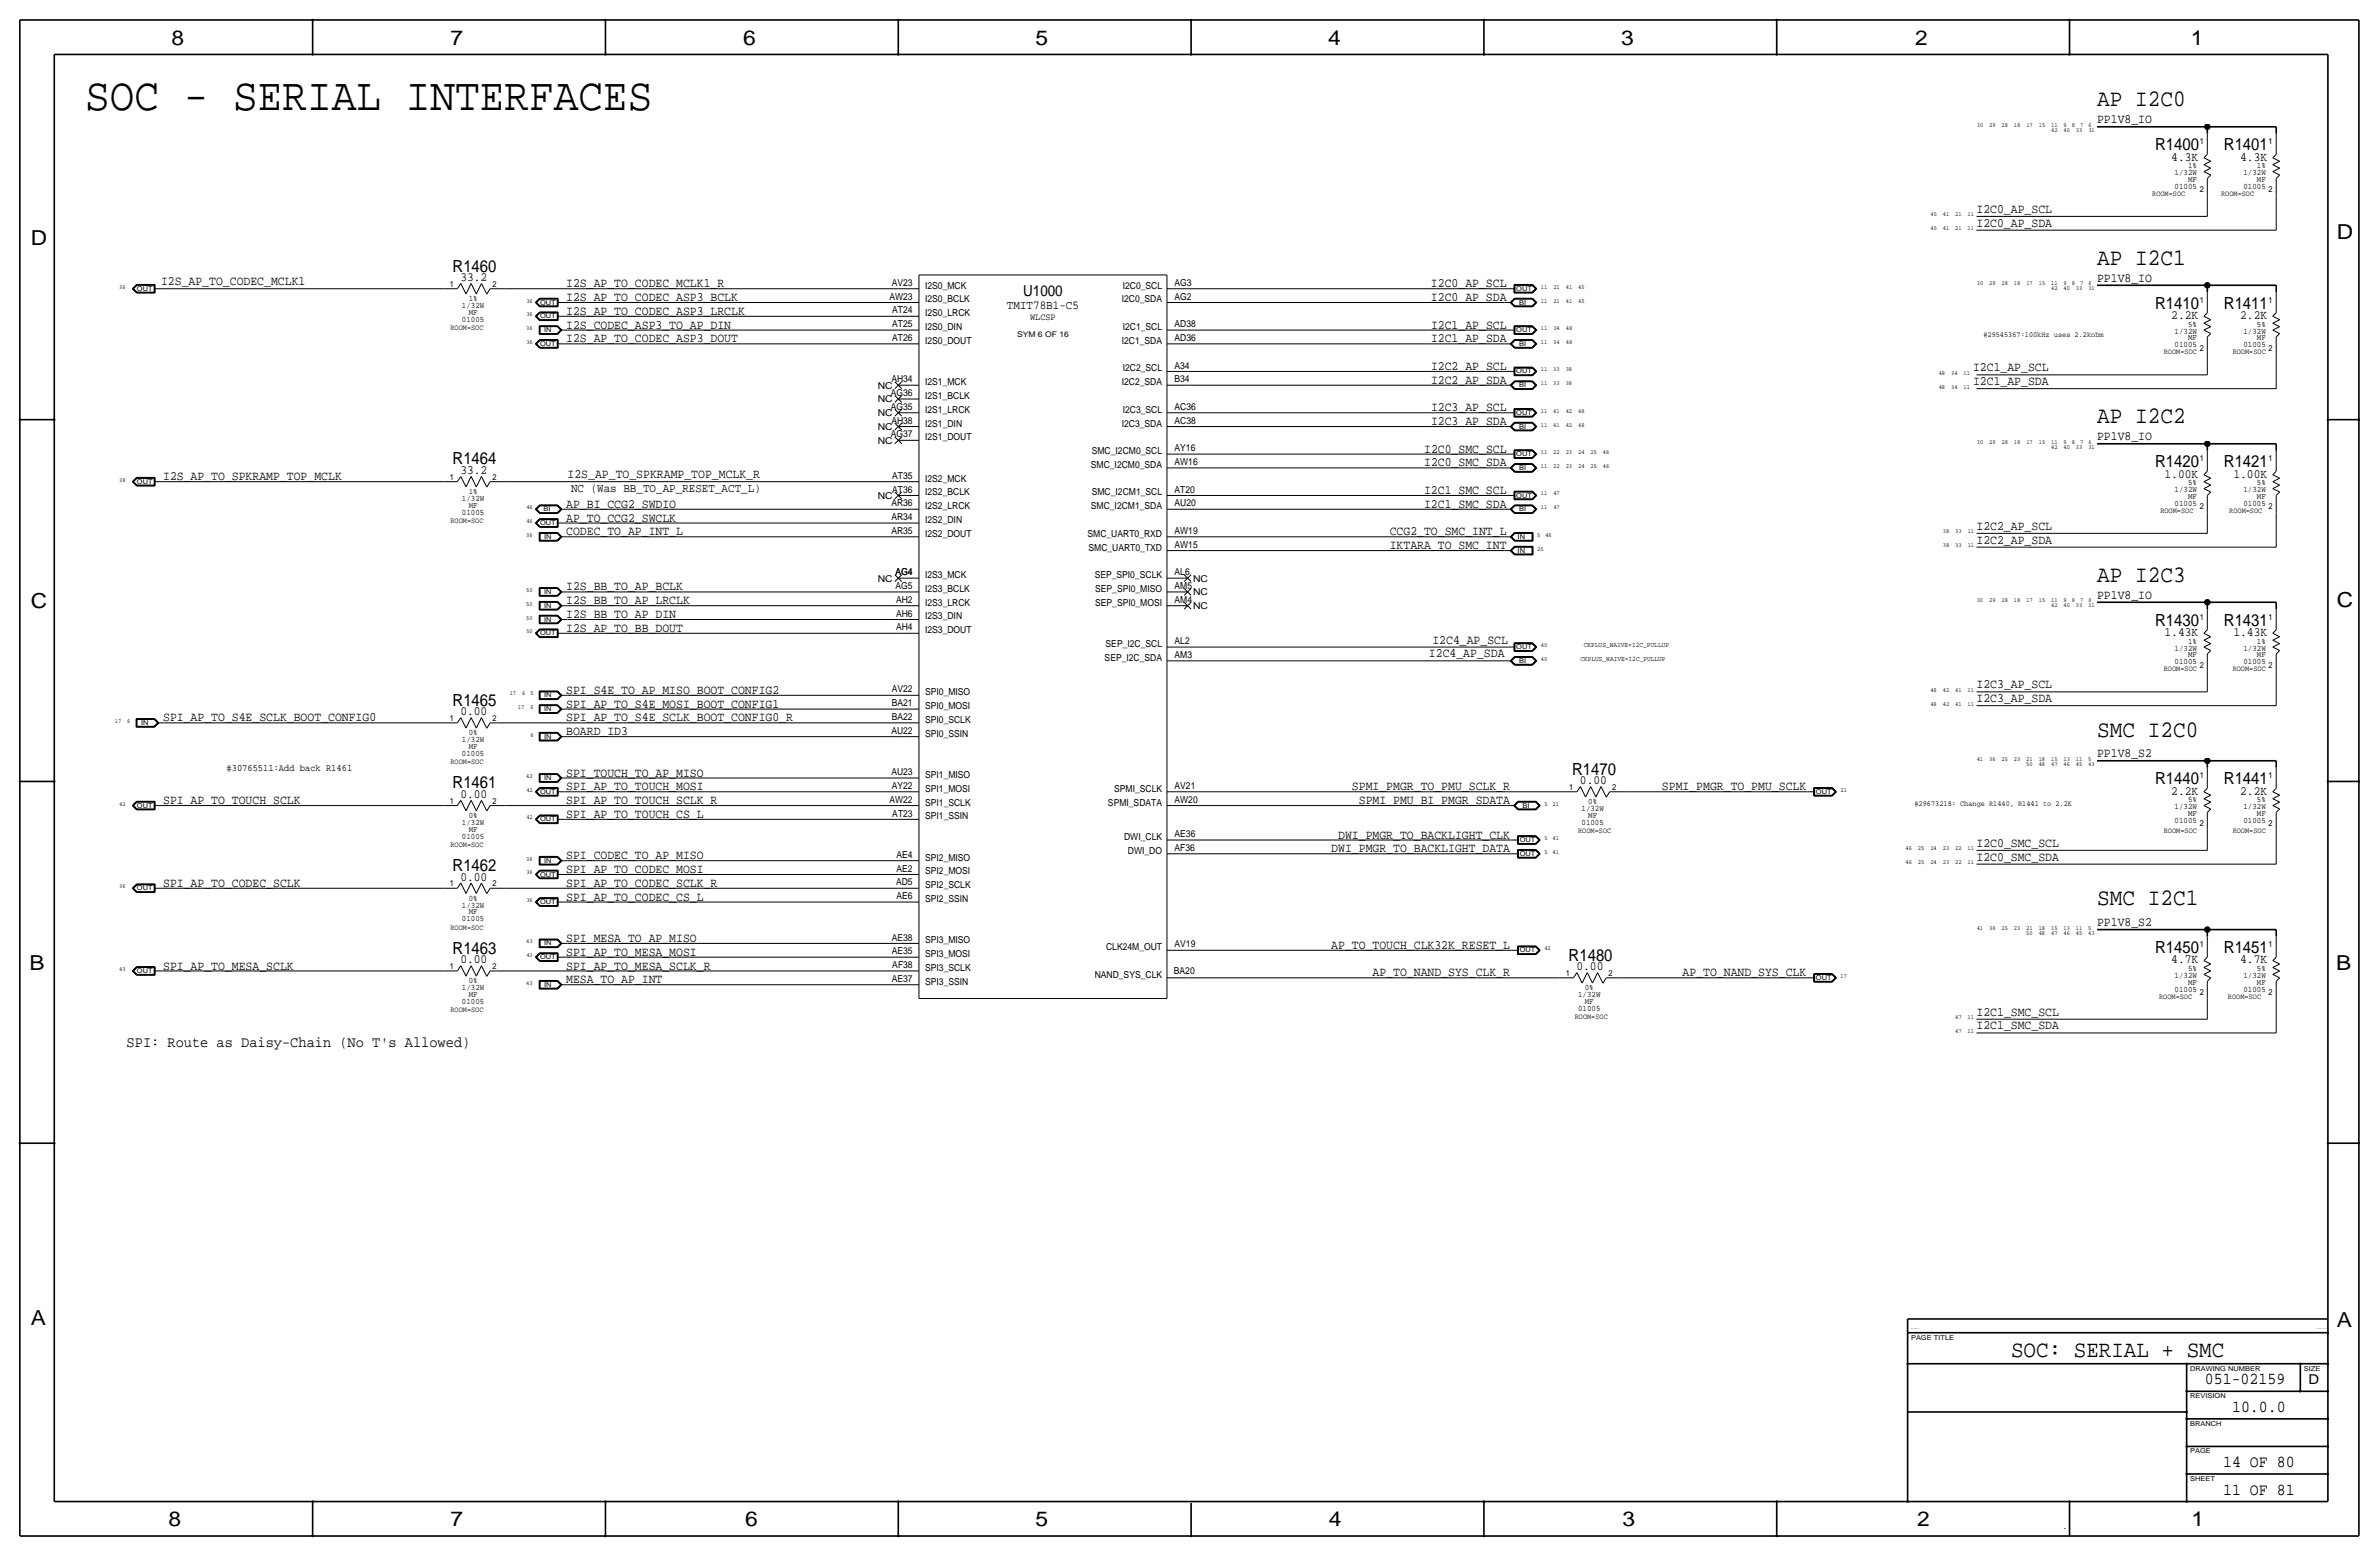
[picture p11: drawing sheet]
<svg xmlns="http://www.w3.org/2000/svg" width="877mm" height="574mm" viewBox="0 0 877 574" stroke-linecap="round" stroke-linejoin="round" font-family="sans-serif">
<defs><g id="words">
<text font-size="17" x="31.4" y="40.4">SOC - SERIAL INTERFACES</text>
<g font-size="8.7">
<text x="773.1" y="39.1">AP I2C0</text>
<text x="773.1" y="97.5">AP I2C1</text>
<text x="773.1" y="156">AP I2C2</text>
<text x="773.1" y="214.4">AP I2C3</text>
<text x="773.1" y="271.5">SMC I2C0</text>
<text x="773.1" y="333.8">SMC I2C1</text>
</g>
<text font-size="8.6" x="741.4" y="500.1">SOC: SERIAL + SMC</text>
<g font-size="7.6">
<text x="63.2" y="16.5">8</text>
<text x="166.1" y="16.5">7</text>
<text x="274" y="16.5">6</text>
<text x="381.7" y="16.5">5</text>
<text x="489.7" y="16.5">4</text>
<text x="597.6" y="16.5">3</text>
<text x="706.1" y="16.5">2</text>
<text x="807.7" y="16.5">1</text>
<text x="861.5" y="88.1">D</text>
<text x="11.4" y="90.4">D</text>
<text x="11.4" y="224.3">C</text>
<text x="861.5" y="223.8">C</text>
<text x="10.8" y="357.6">B</text>
<text x="861.3" y="357.4">B</text>
<text x="11.3" y="488.4">A</text>
<text x="861.5" y="489.2">A</text>
<text x="62.2" y="562.6">8</text>
<text x="166" y="562.6">7</text>
<text x="274.8" y="562.6">6</text>
<text x="381.7" y="562.6">5</text>
<text x="489.9" y="562.6">4</text>
<text x="598.1" y="562.6">3</text>
<text x="706.8" y="562.6">2</text>
<text x="807.9" y="562.6">1</text>
</g>
<g font-size="6.2">
<text x="794.5" y="55.4">R1400</text>
<text x="819.9" y="55.4">R1401</text>
<text x="166.8" y="100.1">R1460</text>
<text x="794.5" y="113.8">R1410</text>
<text x="819.9" y="113.8">R1411</text>
<text x="166.8" y="171.2">R1464</text>
<text x="794.5" y="172.2">R1420</text>
<text x="819.9" y="172.2">R1421</text>
<text x="794.5" y="230.6">R1430</text>
<text x="819.9" y="230.6">R1431</text>
<text x="166.8" y="260.1">R1465</text>
<text x="579.6" y="285.5">R1470</text>
<text x="166.8" y="290.6">R1461</text>
<text x="794.5" y="289">R1440</text>
<text x="819.9" y="289">R1441</text>
<text x="166.8" y="321.1">R1462</text>
<text x="166.8" y="351.5">R1463</text>
<text x="794.5" y="351.3">R1450</text>
<text x="819.9" y="351.3">R1451</text>
<text x="578.3" y="354.1">R1480</text>
<text x="812.9" y="510.3">051-02159</text>
<text x="822.9" y="520.4">10.0.0</text>
<text x="819.6" y="540.8">14 OF 80</text>
<text x="819.6" y="550.9">11 OF 81</text>
</g>
<g font-size="5.6">
<text x="377.2" y="109">U1000</text>
<text x="46.7" y="385.8">SPI: Route as Daisy-Chain (No T's Allowed)</text>
</g>
<text font-size="5" x="851.1" y="510.3">D</text>
<g font-size="4.7">
<text x="773.1" y="45.4">PP1V8_IO</text>
<text x="800.5" y="59.2">4.3K</text>
<text x="825.9" y="59.2">4.3K</text>
<text x="728.7" y="83.5">I2C0_AP_SDA</text>
<text x="728.7" y="78.5">I2C0_AP_SCL</text>
<text x="59.4" y="105.1">I2S_AP_TO_CODEC_MCLK1</text>
<text x="169.7" y="103.6">33.2</text>
<text x="208.7" y="105.9">I2S_AP_TO_CODEC_MCLK1_R</text>
<text x="527.6" y="105.9">I2C0_AP_SCL</text>
<text x="773.1" y="103.9">PP1V8_IO</text>
<text x="208.7" y="111">I2S_AP_TO_CODEC_ASP3_BCLK</text>
<text x="527.6" y="111">I2C0_AP_SDA</text>
<text x="208.7" y="116">I2S_AP_TO_CODEC_ASP3_LRCLK</text>
<text x="800.5" y="117.6">2.2K</text>
<text x="825.9" y="117.6">2.2K</text>
<text x="208.7" y="121.1">I2S_CODEC_ASP3_TO_AP_DIN</text>
<text x="527.6" y="121.1">I2C1_AP_SCL</text>
<text x="208.7" y="126.2">I2S_AP_TO_CODEC_ASP3_DOUT</text>
<text x="527.6" y="126.2">I2C1_AP_SDA</text>
<text x="527.6" y="136.4">I2C2_AP_SCL</text>
<text x="727.4" y="136.9">I2C1_AP_SCL</text>
<text x="527.6" y="141.5">I2C2_AP_SDA</text>
<text x="727.4" y="142">I2C1_AP_SDA</text>
<text x="527.6" y="151.6">I2C3_AP_SCL</text>
<text x="527.6" y="156.7">I2C3_AP_SDA</text>
<text x="525" y="166.9">I2C0_SMC_SCL</text>
<text x="773.1" y="162.3">PP1V8_IO</text>
<text x="525" y="171.9">I2C0_SMC_SDA</text>
<text x="60.1" y="177">I2S_AP_TO_SPKRAMP_TOP_MCLK</text>
<text x="169.7" y="174.8">33.2</text>
<text x="209.2" y="176.2">I2S_AP_TO_SPKRAMP_TOP_MCLK_R</text>
<text x="798" y="176">1.00K</text>
<text x="823.4" y="176">1.00K</text>
<text x="525" y="182.1">I2C1_SMC_SCL</text>
<text x="208.7" y="187.2">AP_BI_CCG2_SWDIO</text>
<text x="525" y="187.2">I2C1_SMC_SDA</text>
<text x="208.7" y="192.2">AP_TO_CCG2_SWCLK</text>
<text x="208.7" y="197.3">CODEC_TO_AP_INT_L</text>
<text x="512.4" y="197.3">CCG2_TO_SMC_INT_L</text>
<text x="728.7" y="195.3">I2C2_AP_SCL</text>
<text x="512.4" y="202.4">IKTARA_TO_SMC_INT</text>
<text x="728.7" y="200.4">I2C2_AP_SDA</text>
<text x="208.7" y="217.6">I2S_BB_TO_AP_BCLK</text>
<text x="773.1" y="220.7">PP1V8_IO</text>
<text x="208.7" y="227.8">I2S_BB_TO_AP_DIN</text>
<text x="208.7" y="222.7">I2S_BB_TO_AP_LRCLK</text>
<text x="208.7" y="232.9">I2S_AP_TO_BB_DOUT</text>
<text x="528.1" y="237.2">I2C4_AP_SCL</text>
<text x="798" y="234.5">1.43K</text>
<text x="823.4" y="234.5">1.43K</text>
<text x="526.8" y="242.3">I2C4_AP_SDA</text>
<text x="208.7" y="255.7">SPI_S4E_TO_AP_MISO_BOOT_CONFIG2</text>
<text x="728.7" y="253.7">I2C3_AP_SCL</text>
<text x="169.7" y="263.7">0.00</text>
<text x="208.7" y="260.8">SPI_AP_TO_S4E_MOSI_BOOT_CONFIG1</text>
<text x="728.7" y="258.8">I2C3_AP_SDA</text>
<text x="60.1" y="265.9">SPI_AP_TO_S4E_SCLK_BOOT_CONFIG0</text>
<text x="208.7" y="265.9">SPI_AP_TO_S4E_SCLK_BOOT_CONFIG0_R</text>
<text x="208.7" y="271">BOARD_ID3</text>
<text x="773.1" y="279.1">PP1V8_S2</text>
<text x="208.7" y="286.2">SPI_TOUCH_TO_AP_MISO</text>
<text x="208.7" y="291.3">SPI_AP_TO_TOUCH_MOSI</text>
<text x="498.4" y="291.3">SPMI_PMGR_TO_PMU_SCLK_R</text>
<text x="582.5" y="289.1">0.00</text>
<text x="612.7" y="291.3">SPMI_PMGR_TO_PMU_SCLK</text>
<text x="800.5" y="292.9">2.2K</text>
<text x="825.9" y="292.9">2.2K</text>
<text x="60.1" y="296.4">SPI_AP_TO_TOUCH_SCLK</text>
<text x="169.7" y="294.1">0.00</text>
<text x="208.7" y="296.4">SPI_AP_TO_TOUCH_SCLK_R</text>
<text x="500.9" y="296.4">SPMI_PMU_BI_PMGR_SDATA</text>
<text x="208.7" y="301.5">SPI_AP_TO_TOUCH_CS_L</text>
<text x="493.3" y="309.1">DWI_PMGR_TO_BACKLIGHT_CLK</text>
<text x="208.7" y="316.7">SPI_CODEC_TO_AP_MISO</text>
<text x="490.8" y="314.2">DWI_PMGR_TO_BACKLIGHT_DATA</text>
<text x="728.7" y="317.2">I2C0_SMC_SDA</text>
<text x="728.7" y="312.1">I2C0_SMC_SCL</text>
<text x="208.7" y="321.8">SPI_AP_TO_CODEC_MOSI</text>
<text x="60.1" y="326.9">SPI_AP_TO_CODEC_SCLK</text>
<text x="169.7" y="324.6">0.00</text>
<text x="208.7" y="326.9">SPI_AP_TO_CODEC_SCLK_R</text>
<text x="208.7" y="331.9">SPI_AP_TO_CODEC_CS_L</text>
<text x="773.1" y="341.4">PP1V8_S2</text>
<text x="208.7" y="347.2">SPI_MESA_TO_AP_MISO</text>
<text x="208.7" y="352.3">SPI_AP_TO_MESA_MOSI</text>
<text x="490.8" y="349.7">AP_TO_TOUCH_CLK32K_RESET_L</text>
<text x="60.1" y="357.4">SPI_AP_TO_MESA_SCLK</text>
<text x="169.7" y="355.1">0.00</text>
<text x="208.7" y="357.4">SPI_AP_TO_MESA_SCLK_R</text>
<text x="506" y="359.9">AP_TO_NAND_SYS_CLK_R</text>
<text x="581.2" y="357.6">0.00</text>
<text x="620.3" y="359.9">AP_TO_NAND_SYS_CLK</text>
<text x="800.5" y="355.1">4.7K</text>
<text x="825.9" y="355.1">4.7K</text>
<text x="208.7" y="362.4">MESA_TO_AP_INT</text>
<text x="728.7" y="374.4">I2C1_SMC_SCL</text>
<text x="728.7" y="379.5">I2C1_SMC_SDA</text>
</g>
<g font-size="4.5">
<text x="371.2" y="114.1">TMIT78B1-C5</text>
<text x="210.5" y="181.4">NC (Was BB_TO_AP_RESET_ACT_L)</text>
</g>
<text font-size="3.6" x="83.5" y="284.2">#30765511:Add back R1461</text>
<g font-size="3.5">
<text x="328.8" y="105.4">AV23</text>
<text x="341.1" y="106.4">I2S0_MCK</text>
<text x="413.9" y="106.4">I2C0_SCL</text>
<text x="433" y="105.3">AG3</text>
<text x="327.9" y="110.4">AW23</text>
<text x="341.1" y="111.5">I2S0_BCLK</text>
<text x="413.6" y="111.5">I2C0_SDA</text>
<text x="433" y="110.4">AG2</text>
<text x="329" y="115.5">AT24</text>
<text x="341.1" y="116.6">I2S0_LRCK</text>
<text x="379.8" y="117.8">WLCSP</text>
<text x="329" y="125.7">AT26</text>
<text x="329" y="120.6">AT25</text>
<text x="341.1" y="121.6">I2S0_DIN</text>
<text x="413.9" y="121.6">I2C1_SCL</text>
<text x="433" y="125.7">AD36</text>
<text x="433" y="120.6">AD38</text>
<text x="341.1" y="126.7">I2S0_DOUT</text>
<text x="413.6" y="126.7">I2C1_SDA</text>
<text x="413.9" y="136.9">I2C2_SCL</text>
<text x="433" y="135.8">A34</text>
<text x="323.6" y="143.3">NC</text>
<text x="328.6" y="140.9">AH34</text>
<text x="341.1" y="142">I2S1_MCK</text>
<text x="413.6" y="142">I2C2_SDA</text>
<text x="433" y="140.9">B34</text>
<text x="323.6" y="148.3">NC</text>
<text x="328.4" y="146">AG36</text>
<text x="341.1" y="147">I2S1_BCLK</text>
<text x="323.6" y="153.4">NC</text>
<text x="328.4" y="151.1">AG35</text>
<text x="341.1" y="152.1">I2S1_LRCK</text>
<text x="413.9" y="152.1">I2C3_SCL</text>
<text x="433" y="151.1">AC36</text>
<text x="323.6" y="158.5">NC</text>
<text x="328.4" y="161.2">AG37</text>
<text x="328.6" y="156.2">AH38</text>
<text x="341.1" y="157.2">I2S1_DIN</text>
<text x="413.6" y="157.2">I2C3_SDA</text>
<text x="433" y="156.2">AC38</text>
<text x="323.6" y="163.6">NC</text>
<text x="341.1" y="162.3">I2S1_DOUT</text>
<text x="402.5" y="167.4">SMC_I2CM0_SCL</text>
<text x="433" y="166.3">AY16</text>
<text x="402.2" y="172.4">SMC_I2CM0_SDA</text>
<text x="433" y="171.4">AW16</text>
<text x="329" y="176.5">AT35</text>
<text x="341.1" y="177.5">I2S2_MCK</text>
<text x="323.6" y="183.9">NC</text>
<text x="329" y="181.6">AT36</text>
<text x="341.1" y="182.6">I2S2_BCLK</text>
<text x="402.5" y="182.6">SMC_I2CM1_SCL</text>
<text x="433" y="181.6">AT20</text>
<text x="328.6" y="186.6">AR36</text>
<text x="328.6" y="191.7">AR34</text>
<text x="341.1" y="187.7">I2S2_LRCK</text>
<text x="402.2" y="187.7">SMC_I2CM1_SDA</text>
<text x="433" y="186.7">AU20</text>
<text x="328.6" y="196.8">AR35</text>
<text x="341.1" y="192.8">I2S2_DIN</text>
<text x="341.1" y="197.8">I2S2_DOUT</text>
<text x="401" y="197.8">SMC_UART0_RXD</text>
<text x="433" y="196.8">AW19</text>
<text x="401.3" y="202.9">SMC_UART0_TXD</text>
<text x="433" y="201.9">AW15</text>
<text x="323.6" y="214.4">NC</text>
<text x="330.2" y="212">AG4</text>
<text x="341.1" y="213.1">I2S3_MCK</text>
<text x="403.6" y="213.1">SEP_SPI0_SCLK</text>
<text x="433" y="212.1">AL6</text>
<text x="439.9" y="214.4">NC</text>
<text x="330.2" y="217.1">AG5</text>
<text x="341.1" y="218.2">I2S3_BCLK</text>
<text x="403.7" y="218.2">SEP_SPI0_MISO</text>
<text x="433" y="217.1">AM5</text>
<text x="439.9" y="219.5">NC</text>
<text x="330.4" y="222.2">AH2</text>
<text x="330.4" y="227.3">AH6</text>
<text x="341.1" y="223.2">I2S3_LRCK</text>
<text x="403.7" y="223.3">SEP_SPI0_MOSI</text>
<text x="433" y="222.2">AM4</text>
<text x="439.9" y="224.5">NC</text>
<text x="330.4" y="232.4">AH4</text>
<text x="341.1" y="233.4">I2S3_DOUT</text>
<text x="341.1" y="228.3">I2S3_DIN</text>
<text x="407.6" y="238.5">SEP_I2C_SCL</text>
<text x="433" y="237.4">AL2</text>
<text x="407.3" y="243.6">SEP_I2C_SDA</text>
<text x="433" y="242.5">AM3</text>
<text x="328.8" y="255.2">AV22</text>
<text x="341.1" y="256.3">SPI0_MISO</text>
<text x="328.8" y="260.3">BA21</text>
<text x="341.1" y="261.3">SPI0_MOSI</text>
<text x="328.8" y="265.4">BA22</text>
<text x="341.1" y="266.4">SPI0_SCLK</text>
<text x="328.6" y="270.5">AU22</text>
<text x="341.1" y="271.5">SPI0_SSIN</text>
<text x="328.6" y="285.7">AU23</text>
<text x="341.1" y="286.7">SPI1_MISO</text>
<text x="328.8" y="290.8">AY22</text>
<text x="341.1" y="291.8">SPI1_MOSI</text>
<text x="410.8" y="291.8">SPMI_SCLK</text>
<text x="433" y="290.8">AV21</text>
<text x="327.9" y="295.9">AW22</text>
<text x="341.1" y="296.9">SPI1_SCLK</text>
<text x="408.5" y="296.9">SPMI_SDATA</text>
<text x="433" y="295.9">AW20</text>
<text x="329" y="301">AT23</text>
<text x="341.1" y="302">SPI1_SSIN</text>
<text x="414.4" y="309.6">DWI_CLK</text>
<text x="433" y="308.6">AE36</text>
<text x="330.5" y="316.2">AE4</text>
<text x="341.1" y="317.2">SPI2_MISO</text>
<text x="415.8" y="314.7">DWI_DO</text>
<text x="433" y="313.6">AF36</text>
<text x="330.5" y="321.3">AE2</text>
<text x="341.1" y="322.3">SPI2_MOSI</text>
<text x="330.4" y="326.4">AD5</text>
<text x="341.1" y="327.4">SPI2_SCLK</text>
<text x="330.5" y="331.5">AE6</text>
<text x="341.1" y="332.5">SPI2_SSIN</text>
<text x="328.8" y="346.7">AE38</text>
<text x="341.1" y="347.7">SPI3_MISO</text>
<text x="328.8" y="351.8">AE35</text>
<text x="341.1" y="352.8">SPI3_MOSI</text>
<text x="407.8" y="350.3">CLK24M_OUT</text>
<text x="433" y="349.2">AV19</text>
<text x="329" y="356.9">AF38</text>
<text x="341.1" y="357.9">SPI3_SCLK</text>
<text x="432.8" y="359.1">BA20</text>
<text x="328.8" y="361.9">AE37</text>
<text x="341.1" y="363">SPI3_SSIN</text>
<text x="403.6" y="360.4">NAND_SYS_CLK</text>
<text x="760.4" y="563.6">.</text>
</g>
<g font-size="3.1">
<text x="811" y="53.1">1</text>
<text x="836.4" y="53.1">1</text>
<text x="801.7" y="64.5">1/32W</text>
<text x="806.7" y="62">1%</text>
<text x="827.1" y="64.5">1/32W</text>
<text x="832.1" y="62">1%</text>
<text x="801.7" y="69.6">01005</text>
<text x="806.7" y="67.1">MF</text>
<text x="811" y="70.9">2</text>
<text x="827.1" y="69.6">01005</text>
<text x="832.1" y="67.1">MF</text>
<text x="836.4" y="70.9">2</text>
<text x="165.8" y="105.7">1</text>
<text x="181.6" y="105.7">2</text>
<text x="170.3" y="113.5">1/32W</text>
<text x="172.8" y="111">1%</text>
<text x="811" y="111.5">1</text>
<text x="836.4" y="111.5">1</text>
<text x="170.3" y="118.6">01005</text>
<text x="172.8" y="116.1">MF</text>
<text x="801.7" y="122.9">1/32W</text>
<text x="806.7" y="125.5">MF</text>
<text x="806.7" y="120.4">5%</text>
<text x="827.1" y="122.9">1/32W</text>
<text x="832.1" y="120.4">5%</text>
<text x="832.1" y="125.5">MF</text>
<text x="801.7" y="128">01005</text>
<text x="811" y="129.3">2</text>
<text x="827.1" y="128">01005</text>
<text x="836.4" y="129.3">2</text>
<text x="811" y="169.9">1</text>
<text x="836.4" y="169.9">1</text>
<text x="165.8" y="176.8">1</text>
<text x="181.6" y="176.8">2</text>
<text x="806.7" y="178.8">5%</text>
<text x="832.1" y="178.8">5%</text>
<text x="170.3" y="184.7">1/32W</text>
<text x="172.8" y="182.1">1%</text>
<text x="801.7" y="181.4">1/32W</text>
<text x="806.7" y="183.9">MF</text>
<text x="827.1" y="181.4">1/32W</text>
<text x="832.1" y="183.9">MF</text>
<text x="170.3" y="189.7">01005</text>
<text x="172.8" y="187.2">MF</text>
<text x="801.7" y="186.4">01005</text>
<text x="811" y="187.7">2</text>
<text x="827.1" y="186.4">01005</text>
<text x="836.4" y="187.7">2</text>
<text x="811" y="228.3">1</text>
<text x="836.4" y="228.3">1</text>
<text x="801.7" y="239.8">1/32W</text>
<text x="806.7" y="237.2">1%</text>
<text x="827.1" y="239.8">1/32W</text>
<text x="832.1" y="237.2">1%</text>
<text x="801.7" y="244.9">01005</text>
<text x="806.7" y="242.3">MF</text>
<text x="827.1" y="244.9">01005</text>
<text x="832.1" y="242.3">MF</text>
<text x="811" y="246.1">2</text>
<text x="836.4" y="246.1">2</text>
<text x="165.8" y="265.7">1</text>
<text x="181.6" y="265.7">2</text>
<text x="170.3" y="273.6">1/32W</text>
<text x="172.8" y="271">0%</text>
<text x="170.3" y="278.6">01005</text>
<text x="172.8" y="276.1">MF</text>
<text x="811" y="286.8">1</text>
<text x="836.4" y="286.8">1</text>
<text x="578.6" y="291.1">1</text>
<text x="594.3" y="291.1">2</text>
<text x="165.8" y="296.2">1</text>
<text x="181.6" y="296.2">2</text>
<text x="583.1" y="299">1/32W</text>
<text x="585.5" y="296.4">0%</text>
<text x="801.7" y="298.2">1/32W</text>
<text x="806.7" y="295.7">5%</text>
<text x="827.1" y="298.2">1/32W</text>
<text x="832.1" y="295.7">5%</text>
<text x="170.3" y="304">1/32W</text>
<text x="172.8" y="301.5">0%</text>
<text x="583.1" y="304">01005</text>
<text x="585.5" y="301.5">MF</text>
<text x="801.7" y="303.3">01005</text>
<text x="806.7" y="300.7">MF</text>
<text x="811" y="304.5">2</text>
<text x="827.1" y="303.3">01005</text>
<text x="832.1" y="300.7">MF</text>
<text x="836.4" y="304.5">2</text>
<text x="170.3" y="309.1">01005</text>
<text x="172.8" y="306.6">MF</text>
<text x="165.8" y="326.6">1</text>
<text x="181.6" y="326.6">2</text>
<text x="170.3" y="334.5">1/32W</text>
<text x="172.8" y="332">0%</text>
<text x="170.3" y="339.6">01005</text>
<text x="172.8" y="337.1">MF</text>
<text x="811" y="349">1</text>
<text x="836.4" y="349">1</text>
<text x="165.8" y="357.1">1</text>
<text x="181.6" y="357.1">2</text>
<text x="577.3" y="359.7">1</text>
<text x="593" y="359.7">2</text>
<text x="806.7" y="357.9">5%</text>
<text x="832.1" y="357.9">5%</text>
<text x="170.3" y="365">1/32W</text>
<text x="172.8" y="362.5">0%</text>
<text x="584.3" y="365">0%</text>
<text x="801.7" y="365.5">01005</text>
<text x="801.7" y="360.4">1/32W</text>
<text x="806.7" y="363">MF</text>
<text x="827.1" y="360.4">1/32W</text>
<text x="827.1" y="365.5">01005</text>
<text x="832.1" y="363">MF</text>
<text x="170.3" y="370.1">01005</text>
<text x="172.8" y="367.5">MF</text>
<text x="581.8" y="367.5">1/32W</text>
<text x="584.3" y="370.1">MF</text>
<text x="811" y="366.8">2</text>
<text x="836.4" y="366.8">2</text>
<text x="581.8" y="372.6">01005</text>
</g>
<g font-size="2.9">
<text x="793.4" y="72.1">ROOM=SOC</text>
<text x="818.8" y="72.1">ROOM=SOC</text>
<text x="166.1" y="121.7">ROOM=SOC</text>
<text x="375" y="124.2">SYM 6 OF 16</text>
<text x="731.2" y="124.2">#29545367:100kHz uses 2.2kohm</text>
<text x="797.7" y="130.6">ROOM=SOC</text>
<text x="823.1" y="130.6">ROOM=SOC</text>
<text x="796.5" y="189">ROOM=SOC</text>
<text x="821.9" y="189">ROOM=SOC</text>
<text x="166.1" y="192.8">ROOM=SOC</text>
<text x="797.7" y="247.4">ROOM=SOC</text>
<text x="823.1" y="247.4">ROOM=SOC</text>
<text x="166.1" y="281.7">ROOM=SOC</text>
<text x="705.8" y="296.9">#29673218: Change R1440, R1441 to 2.2K</text>
<text x="581.8" y="307.1">ROOM=SOC</text>
<text x="797.7" y="307.1">ROOM=SOC</text>
<text x="823.1" y="307.1">ROOM=SOC</text>
<text x="166.1" y="312.2">ROOM=SOC</text>
<text x="166.1" y="342.6">ROOM=SOC</text>
<text x="796" y="368">ROOM=SOC</text>
<text x="821.4" y="368">ROOM=SOC</text>
<text x="166.1" y="373.1">ROOM=SOC</text>
<text x="580.6" y="375.7">ROOM=SOC</text>
</g>
<g font-size="2.6">
<text x="583.9" y="238.5">CKPLUS_WAIVE=I2C_PULLUP</text>
<text x="582.6" y="243.6">CKPLUS_WAIVE=I2C_PULLUP</text>
</g>
<g font-size="2.5">
<text x="50.5" y="107.2">OUT</text>
<text x="559" y="107.2">OUT</text>
<text x="199.1" y="112.3">OUT</text>
<text x="560" y="112.3">BI</text>
<text x="199.1" y="117.3">OUT</text>
<text x="200.6" y="122.4">IN</text>
<text x="559" y="122.4">OUT</text>
<text x="199.1" y="127.5">OUT</text>
<text x="560" y="127.5">BI</text>
<text x="559" y="137.7">OUT</text>
<text x="560" y="142.7">BI</text>
<text x="559" y="152.9">OUT</text>
<text x="560" y="158">BI</text>
<text x="559" y="168.1">OUT</text>
<text x="560" y="173.2">BI</text>
<text x="50.5" y="178.3">OUT</text>
<text x="559" y="183.4">OUT</text>
<text x="200.4" y="188.5">BI</text>
<text x="560" y="188.5">BI</text>
<text x="199.1" y="193.5">OUT</text>
<text x="200.6" y="198.6">IN</text>
<text x="559.5" y="198.6">IN</text>
<text x="559.5" y="203.7">IN</text>
<text x="200.6" y="218.9">IN</text>
<text x="200.6" y="224">IN</text>
<text x="200.6" y="229.1">IN</text>
<text x="199.1" y="234.2">OUT</text>
<text x="559" y="239.3">OUT</text>
<text x="560" y="244.3">BI</text>
<text x="200.6" y="257">IN</text>
<text x="200.6" y="262.1">IN</text>
<text x="52" y="267.2">IN</text>
<text x="200.6" y="272.3">IN</text>
<text x="200.6" y="287.5">IN</text>
<text x="199.1" y="292.6">OUT</text>
<text x="669.5" y="292.6">OUT</text>
<text x="50.5" y="297.7">OUT</text>
<text x="561.3" y="297.7">BI</text>
<text x="199.1" y="302.8">OUT</text>
<text x="560.3" y="310.4">OUT</text>
<text x="560.3" y="315.5">OUT</text>
<text x="199.1" y="323.1">OUT</text>
<text x="200.6" y="318">IN</text>
<text x="50.5" y="328.2">OUT</text>
<text x="199.1" y="333.2">OUT</text>
<text x="199.1" y="353.6">OUT</text>
<text x="200.6" y="348.5">IN</text>
<text x="560.3" y="351">OUT</text>
<text x="50.5" y="358.6">OUT</text>
<text x="200.6" y="363.7">IN</text>
<text x="669.5" y="361.2">OUT</text>
<text x="704.5" y="493.8">PAGE TITLE</text>
<text x="807.4" y="505.2">DRAWING NUMBER</text>
<text x="849.3" y="505.2">SIZE</text>
<text x="807.4" y="515.4">REVISION</text>
<text x="807.4" y="525.5">BRANCH</text>
<text x="807.4" y="535.7">PAGE</text>
<text x="807.4" y="545.8">SHEET</text>
</g>
<g font-size="2.3">
<text x="728.8" y="46.7">30</text>
<text x="733.3" y="46.7">29</text>
<text x="737.9" y="46.7">28</text>
<text x="742.5" y="46.7">18</text>
<text x="747.1" y="46.7">17</text>
<text x="751.6" y="46.7">15</text>
<text x="756.2" y="46.7">11</text>
<text x="760.8" y="46.7">9</text>
<text x="763.8" y="46.7">8</text>
<text x="766.9" y="46.7">7</text>
<text x="769.9" y="46.7">6</text>
<text x="756.2" y="48.6">42</text>
<text x="760.8" y="48.6">40</text>
<text x="765.4" y="48.6">33</text>
<text x="769.9" y="48.6">31</text>
<text x="711.7" y="79.8">45</text>
<text x="716.3" y="79.8">41</text>
<text x="720.8" y="79.8">21</text>
<text x="725.4" y="79.8">11</text>
<text x="711.7" y="84.8">45</text>
<text x="716.3" y="84.8">41</text>
<text x="720.8" y="84.8">21</text>
<text x="725.4" y="84.8">11</text>
<text x="43.9" y="106.4">36</text>
<text x="568.1" y="106.4">11</text>
<text x="572.7" y="106.4">21</text>
<text x="577.2" y="106.4">41</text>
<text x="581.8" y="106.4">45</text>
<text x="728.8" y="105.2">30</text>
<text x="733.3" y="105.2">29</text>
<text x="737.9" y="105.2">28</text>
<text x="742.5" y="105.2">18</text>
<text x="747.1" y="105.2">17</text>
<text x="751.6" y="105.2">15</text>
<text x="756.2" y="107">42</text>
<text x="756.2" y="105.2">11</text>
<text x="760.8" y="107">40</text>
<text x="760.8" y="105.2">9</text>
<text x="763.8" y="105.2">8</text>
<text x="765.3" y="107">33</text>
<text x="766.9" y="105.2">7</text>
<text x="769.9" y="107">31</text>
<text x="769.9" y="105.2">6</text>
<text x="194.1" y="111.5">36</text>
<text x="568.1" y="111.5">11</text>
<text x="572.7" y="111.5">21</text>
<text x="577.2" y="111.5">41</text>
<text x="581.8" y="111.5">45</text>
<text x="194.1" y="116.6">36</text>
<text x="194" y="121.7">36</text>
<text x="568.1" y="121.7">11</text>
<text x="572.7" y="121.7">34</text>
<text x="577.2" y="121.7">48</text>
<text x="194.1" y="126.7">36</text>
<text x="568.1" y="126.7">11</text>
<text x="572.7" y="126.7">34</text>
<text x="577.2" y="126.7">48</text>
<text x="568.1" y="136.9">11</text>
<text x="572.7" y="136.9">33</text>
<text x="577.2" y="136.9">38</text>
<text x="568.1" y="142">11</text>
<text x="572.7" y="142">33</text>
<text x="577.2" y="142">38</text>
<text x="714.7" y="138.2">48</text>
<text x="714.7" y="143.3">48</text>
<text x="719.3" y="138.2">34</text>
<text x="719.3" y="143.3">34</text>
<text x="723.9" y="138.2">11</text>
<text x="723.9" y="143.3">11</text>
<text x="568.1" y="152.1">11</text>
<text x="572.7" y="152.1">41</text>
<text x="577.2" y="152.1">42</text>
<text x="581.8" y="152.1">48</text>
<text x="568.1" y="157.2">11</text>
<text x="572.7" y="157.2">41</text>
<text x="577.2" y="157.2">42</text>
<text x="581.8" y="157.2">48</text>
<text x="568.1" y="167.4">11</text>
<text x="572.7" y="167.4">22</text>
<text x="577.2" y="167.4">23</text>
<text x="581.8" y="167.4">24</text>
<text x="586.4" y="167.4">25</text>
<text x="590.9" y="167.4">46</text>
<text x="728.8" y="163.6">30</text>
<text x="733.3" y="163.6">29</text>
<text x="737.9" y="163.6">28</text>
<text x="742.5" y="163.6">18</text>
<text x="747.1" y="163.6">17</text>
<text x="751.6" y="163.6">15</text>
<text x="756.2" y="165.4">42</text>
<text x="756.2" y="163.6">11</text>
<text x="760.8" y="165.4">40</text>
<text x="760.8" y="163.6">9</text>
<text x="763.8" y="163.6">8</text>
<text x="765.3" y="165.4">33</text>
<text x="766.9" y="163.6">7</text>
<text x="769.9" y="165.4">31</text>
<text x="769.9" y="163.6">6</text>
<text x="568.1" y="172.5">11</text>
<text x="572.7" y="172.5">22</text>
<text x="577.2" y="172.5">23</text>
<text x="581.8" y="172.5">24</text>
<text x="586.4" y="172.5">25</text>
<text x="590.9" y="172.5">46</text>
<text x="43.9" y="177.5">38</text>
<text x="568.1" y="182.6">11</text>
<text x="572.7" y="182.6">47</text>
<text x="194.1" y="187.7">46</text>
<text x="568.1" y="187.7">11</text>
<text x="572.7" y="187.7">47</text>
<text x="194" y="197.9">36</text>
<text x="194.1" y="192.8">46</text>
<text x="566.7" y="197.9">5</text>
<text x="569.7" y="197.9">46</text>
<text x="716.3" y="196.6">38</text>
<text x="720.8" y="196.6">33</text>
<text x="725.4" y="196.6">11</text>
<text x="566.7" y="202.9">25</text>
<text x="716.3" y="201.7">38</text>
<text x="720.8" y="201.7">33</text>
<text x="725.4" y="201.7">11</text>
<text x="194" y="218.2">50</text>
<text x="728.8" y="222">30</text>
<text x="733.3" y="222">29</text>
<text x="737.9" y="222">28</text>
<text x="742.5" y="222">18</text>
<text x="747" y="222">17</text>
<text x="751.6" y="222">15</text>
<text x="756.2" y="222">11</text>
<text x="760.8" y="222">9</text>
<text x="763.8" y="222">8</text>
<text x="766.9" y="222">7</text>
<text x="769.9" y="222">6</text>
<text x="194" y="223.3">50</text>
<text x="756.2" y="223.8">42</text>
<text x="760.8" y="223.8">40</text>
<text x="765.3" y="223.8">33</text>
<text x="769.9" y="223.8">31</text>
<text x="194" y="228.3">50</text>
<text x="194.1" y="233.4">50</text>
<text x="568.1" y="238.5">40</text>
<text x="568.1" y="243.6">40</text>
<text x="187.9" y="256.3">17</text>
<text x="192.5" y="256.3">6</text>
<text x="195.5" y="256.3">5</text>
<text x="711.7" y="255">48</text>
<text x="716.2" y="255">42</text>
<text x="720.8" y="255">41</text>
<text x="725.4" y="255">11</text>
<text x="191" y="261.4">17</text>
<text x="195.5" y="261.4">6</text>
<text x="711.7" y="260.1">48</text>
<text x="716.2" y="260.1">42</text>
<text x="720.8" y="260.1">41</text>
<text x="725.4" y="260.1">11</text>
<text x="42.4" y="266.4">17</text>
<text x="46.9" y="266.4">6</text>
<text x="195.5" y="271.5">6</text>
<text x="728.7" y="280.4">41</text>
<text x="733.3" y="280.4">36</text>
<text x="737.9" y="280.4">25</text>
<text x="742.5" y="280.4">23</text>
<text x="747" y="280.4">21</text>
<text x="751.6" y="280.4">18</text>
<text x="756.2" y="280.4">15</text>
<text x="760.7" y="280.4">13</text>
<text x="765.3" y="280.4">11</text>
<text x="769.9" y="280.4">5</text>
<text x="194" y="286.8">42</text>
<text x="747" y="282.2">50</text>
<text x="751.6" y="282.2">48</text>
<text x="756.2" y="282.2">47</text>
<text x="760.7" y="282.2">46</text>
<text x="765.3" y="282.2">45</text>
<text x="769.9" y="282.2">43</text>
<text x="194.1" y="291.8">42</text>
<text x="678.6" y="291.8">21</text>
<text x="43.9" y="296.9">42</text>
<text x="569.4" y="296.9">5</text>
<text x="572.4" y="296.9">21</text>
<text x="194.1" y="302">42</text>
<text x="569.4" y="309.6">5</text>
<text x="572.4" y="309.6">41</text>
<text x="194" y="317.2">36</text>
<text x="569.4" y="314.7">5</text>
<text x="572.4" y="314.7">41</text>
<text x="702.5" y="313.4">46</text>
<text x="707.1" y="313.4">25</text>
<text x="711.7" y="313.4">24</text>
<text x="716.2" y="313.4">23</text>
<text x="720.8" y="313.4">22</text>
<text x="725.4" y="313.4">11</text>
<text x="194.1" y="322.3">36</text>
<text x="702.5" y="318.5">46</text>
<text x="707.1" y="318.5">25</text>
<text x="711.7" y="318.5">24</text>
<text x="716.2" y="318.5">23</text>
<text x="720.8" y="318.5">22</text>
<text x="725.4" y="318.5">11</text>
<text x="43.9" y="327.4">36</text>
<text x="194.1" y="332.5">36</text>
<text x="194" y="347.7">43</text>
<text x="728.7" y="342.6">41</text>
<text x="733.3" y="342.6">36</text>
<text x="737.9" y="342.6">25</text>
<text x="742.5" y="342.6">23</text>
<text x="747" y="344.5">50</text>
<text x="747" y="342.6">21</text>
<text x="751.6" y="344.5">48</text>
<text x="751.6" y="342.6">18</text>
<text x="756.2" y="344.5">47</text>
<text x="756.2" y="342.6">15</text>
<text x="760.8" y="344.5">46</text>
<text x="760.8" y="342.6">13</text>
<text x="765.3" y="344.5">45</text>
<text x="765.3" y="342.6">11</text>
<text x="769.9" y="344.5">43</text>
<text x="769.9" y="342.6">5</text>
<text x="194.1" y="352.8">43</text>
<text x="569.4" y="350.3">42</text>
<text x="43.9" y="357.9">43</text>
<text x="194" y="363">43</text>
<text x="678.6" y="360.4">17</text>
<text x="720.8" y="375.7">47</text>
<text x="725.4" y="375.7">11</text>
<text x="720.8" y="380.7">47</text>
<text x="725.4" y="380.7">11</text>
</g>
<g font-size=".4">
<text x="704.5" y="490">SYNC_MASTER=sync</text>
<text x="853.9" y="490">SYNC_DATE=04/14/2017</text>
</g>
</g></defs>
<g fill="none" stroke="#000" stroke-width=".37">
<path d="M812.5 58.2l1.3-1.3zM812.5 58.2l2.5 1.2zM813.8 49.3v7.6zM837.9 58.2l1.3-1.3zM837.9 58.2l2.5 1.2zM839.2 49.3v7.6zM728.7 79.8h85.1zM812.5 63.2l2.5 1.3zM812.5 60.7l2.5 1.3zM812.5 63.2l2.5-1.2zM812.5 60.7l2.5-1.3zM813.8 72.1v7.7z"/>
<path d="M813.8 65.8v6.3zM815 64.5l-1.2 1.3zM837.9 63.2l2.5 1.3zM837.9 60.7l2.5 1.3zM837.9 63.2l2.5-1.2zM837.9 60.7l2.5-1.3zM839.2 72.1v12.7zM839.2 65.8v6.3zM840.4 64.5l-1.2 1.3zM728.7 84.8h110.5zM48.8 106.4l1.5 1.6zM48.8 106.4l1.5-1.5z"/>
<path d="M48.9 106.4l1.5-1.4zM48.9 106.4l1.5 1.5zM49.1 106.4l1.3-1.3zM49.1 106.4l1.3 1.4zM49.2 106.4l1.3-1.2zM49.2 106.4l1.3 1.3zM50.3 104.9h6.8zM50.3 108h6.8zM50.4 107.9h6.6zM50.4 105h6.6zM50.4 107.8h6.5zM50.4 105.1h6.5z"/>
<path d="M50.5 107.7h6.3zM50.5 105.2h6.3zM56.8 106.4h2.6zM56.8 105.2v2.5zM56.9 105.1v2.7zM57 105v2.9zM57.1 104.9v3.1zM59.4 106.4h104.1zM163.5 106.4h5.1zM169.9 104.5l-1.3 1.9zM169.9 104.5l1.9 3.9zM173.7 104.5l-1.9 3.9z"/>
<path d="M173.7 104.5l1.9 3.9zM177.5 104.5l1.9 3.9zM177.5 104.5l-1.9 3.9zM180.7 106.4l-1.3 2.1zM180.7 106.4h5.7zM186.4 106.4h144.8zM197.4 116.6l1.5 1.6zM197.4 111.5l1.5 1.6zM197.4 116.6l1.5-1.6zM197.4 111.5l1.5-1.6zM197.5 116.6l1.5 1.5zM197.5 111.5l1.5 1.5z"/>
<path d="M197.5 111.5l1.5-1.5zM197.7 116.6l1.3-1.4zM197.7 111.5l1.3-1.4zM197.7 116.6l1.3 1.4zM197.7 111.5l1.3 1.4zM197.8 116.6l1.3 1.3zM197.8 111.5l1.3 1.3zM197.8 116.6l1.3-1.3zM197.8 111.5l1.3-1.3zM198.9 115h6.8zM198.9 109.9h6.8zM198.9 118.2h6.8z"/>
<path d="M198.9 113.1h6.8zM199 115.1h6.6zM199 110h6.6zM199 118.1h6.6zM199 113h6.6zM199 115.1l-1.5 1.5zM199 115.2h6.5zM199 110.1h6.5zM199 118h6.5zM199 112.9h6.5zM199.1 115.3h6.3zM199.1 117.9h6.3z"/>
<path d="M199.1 110.2h6.3zM199.1 112.8h6.3zM205.4 115.3v2.6zM205.4 110.2v2.6zM205.4 116.6h2.6zM205.4 111.5h2.6zM205.5 115.2v2.8zM205.5 110.1v2.8zM205.6 115.1v3zM205.6 110v3zM205.7 115v3.2zM205.7 109.9v3.2z"/>
<path d="M208 111.5h123.2zM208 116.6h123.2zM331.2 111.5h7.6zM331.2 116.6h7.6zM331.2 106.4h7.6zM338.8 101.3h91.4zM338.8 101.3v266.7zM430.2 111.5h7.6zM430.2 106.4h7.6zM430.2 101.3v266.7zM437.8 106.4h118.2zM437.8 111.5h116.9z"/>
<path d="M554.7 111.5h2.5zM556 106.4h2.5zM556.8 111.5l1.5 1.6zM556.8 111.5l1.5-1.6zM556.9 111.5l1.5-1.5zM556.9 111.5l1.5 1.5zM557.1 111.5l1.3-1.4zM557.1 111.5l1.3 1.4zM557.2 111.5l1.3 1.3zM557.2 111.5l1.3-1.3zM558.2 108h6.8zM558.2 104.9v3.1z"/>
<path d="M558.2 104.9h6.8zM558.3 105h6.6zM558.3 105v2.9zM558.3 107.9h6.6zM558.3 113.1h6.7zM558.3 109.9h6.7zM558.4 110h6.5zM558.4 105.1h6.5zM558.4 113h6.5zM558.4 105.1v2.7zM558.4 107.8h6.5zM558.4 112.9h6.5z"/>
<path d="M558.4 110.1h6.5zM558.5 110.2h6.3zM558.5 105.2h6.3zM558.5 112.8h6.3zM558.5 105.2v2.5zM558.5 107.7h6.3zM564.8 110.2l1.3 1.3zM564.8 105.2l1.3 1.2zM564.8 112.8l1.3-1.3zM564.8 107.7l1.3-1.3zM564.9 112.9l1.4-1.4zM564.9 107.8l1.4-1.4z"/>
<path d="M564.9 110.1l1.4 1.4zM564.9 105.1l1.4 1.3zM564.9 113l1.5-1.5zM564.9 107.9l1.5-1.5zM564.9 110l1.5 1.5zM564.9 105l1.5 1.4zM565 109.9l1.6 1.6zM565 104.9l1.6 1.5zM565 113.1l1.6-1.6zM566.6 106.4l-1.6 1.6zM812.5 116.6l1.3-1.3zM812.5 116.6l2.5 1.3z"/>
<path d="M812.5 119.1l2.5 1.3zM812.5 119.1l2.5-1.2zM813.8 107.7v7.6zM837.9 116.6l1.3-1.3zM837.9 116.6l2.5 1.3zM837.9 119.1l2.5 1.3zM837.9 119.1l2.5-1.2zM839.2 107.7v7.6zM197.4 126.7l1.5 1.6zM197.4 126.7l1.5-1.5zM197.5 126.7l1.5 1.5zM197.7 126.7l1.3-1.3z"/>
<path d="M197.7 126.7l1.3 1.4zM197.8 126.7l1.3 1.3zM197.8 126.7l1.3-1.2zM198.8 120.1v3.1zM198.8 123.2h6.8zM198.8 120.1h6.8zM198.9 120.2v2.9zM198.9 123.1h6.6zM198.9 120.2h6.6zM198.9 125.2h6.8zM198.9 128.3h6.8zM199 120.3v2.7z"/>
<path d="M199 123h6.5zM199 125.3h6.6zM199 120.3h6.5zM199 128.2h6.6zM199 125.3l-1.5 1.4zM199 125.4h6.5zM199 128.1h6.5zM199.1 120.4h6.3zM199.1 120.4v2.5zM199.1 122.9h6.3zM199.1 125.5h6.3zM199.1 128h6.3z"/>
<path d="M205.4 120.4l1.3 1.3zM205.4 122.9l1.3-1.2zM205.4 125.5v2.5zM205.4 126.7h2.6zM205.5 123l1.4-1.3zM205.5 120.3l1.4 1.4zM205.5 120.2l1.5 1.5zM205.5 123.1l1.5-1.4zM205.5 125.4v2.7zM205.6 120.1l1.6 1.6zM205.6 123.2l1.6-1.5zM205.6 125.3v2.9z"/>
<path d="M205.7 125.2v3.1zM206.7 121.7h2.5zM208 126.7h123.2zM209.2 121.7h122zM331.2 126.7h7.6zM331.2 121.7h7.6zM430.2 121.7h7.6zM430.2 126.7h7.6zM430.2 136.9h7.6zM437.8 136.9h118.2zM437.8 121.7h118.2zM437.8 126.7h116.9z"/>
<path d="M554.7 126.7h2.5zM556 121.7h2.5zM556 136.9h2.5zM556.8 126.7l1.5 1.6zM556.9 126.7l1.5-1.4zM556.9 126.7l1.5 1.5zM557.1 126.7l1.3 1.4zM557.2 126.7l1.3 1.3zM557.2 126.7l1.3-1.2zM558.2 123.2h6.8zM558.2 120.1v3.1zM558.2 138.5h6.8z"/>
<path d="M558.2 135.3v3.2zM558.2 120.1h6.8zM558.2 135.3h6.8zM558.3 120.2h6.6zM558.3 135.4h6.6zM558.3 120.2v2.9zM558.3 123.1h6.6zM558.3 135.4v3zM558.3 138.4h6.6zM558.3 128.3h6.7zM558.3 125.2l-1.5 1.5zM558.3 125.2h6.7z"/>
<path d="M558.4 125.3h6.5zM558.4 120.3h6.5zM558.4 135.5h6.5zM558.4 120.3v2.7zM558.4 123h6.5zM558.4 128.2h6.5zM558.4 135.5v2.8zM558.4 138.3h6.5zM558.4 125.4l-1.3 1.3zM558.4 128.1h6.5zM558.4 125.4h6.5zM558.5 120.4h6.3z"/>
<path d="M558.5 125.5h6.3zM558.5 135.6h6.3zM558.5 120.4v2.5zM558.5 122.9h6.3zM558.5 128h6.3zM558.5 135.6v2.6zM558.5 138.2h6.3zM564.8 120.4l1.3 1.3zM564.8 125.5l1.3 1.2zM564.8 135.6l1.3 1.3zM564.8 122.9l1.3-1.2zM564.8 128l1.3-1.3z"/>
<path d="M564.8 138.2l1.3-1.3zM564.9 123l1.4-1.3zM564.9 138.3l1.4-1.4zM564.9 120.3l1.4 1.4zM564.9 125.4l1.4 1.3zM564.9 135.5l1.4 1.4zM564.9 123.1l1.5-1.4zM564.9 128.2l1.5-1.5zM564.9 138.4l1.5-1.5zM564.9 120.2l1.5 1.5zM564.9 125.3l1.5 1.4zM564.9 135.4l1.5 1.5z"/>
<path d="M565 120.1l1.6 1.6zM565 125.2l1.6 1.5zM565 135.3l1.6 1.6zM565 138.5l1.6-1.6zM566.3 126.7l-1.4 1.4zM566.6 121.7l-1.6 1.5zM566.6 126.7l-1.6 1.6zM728.7 138.2h85.1zM812.5 121.7l2.5 1.2zM812.5 121.7l2.5-1.3zM813.8 130.6v7.6zM813.8 124.2v6.4z"/>
<path d="M815 122.9l-1.2 1.3zM837.9 121.7l2.5 1.2zM837.9 121.7l2.5-1.3zM839.2 130.6v12.7zM839.2 124.2v6.4zM840.4 122.9l-1.2 1.3zM329.9 143.3l2.5-2.6zM329.9 140.7l2.5 2.6zM329.9 148.3l2.5-2.5zM329.9 145.8l2.5 2.5zM329.9 158.5l2.5-2.5zM329.9 156l2.5 2.5z"/>
<path d="M329.9 153.4l2.5-2.5zM329.9 150.9l2.5 2.5zM331.2 152.1h7.6zM331.2 147.1h7.6zM331.2 142h7.6zM331.2 157.2h7.6zM430.2 142h7.6zM430.2 152.1h7.6zM430.2 157.2h7.6zM437.8 152.1h118.2zM437.8 157.2h116.9zM437.8 142h116.9z"/>
<path d="M554.7 142h2.5zM554.7 157.2h2.5zM556 152.1h2.5zM556.8 142l1.5 1.6zM556.8 157.2l1.5 1.6zM556.8 157.2l1.5-1.5zM556.9 142l1.5-1.5zM556.9 157.2l1.5-1.4zM556.9 142l1.5 1.5zM556.9 157.2l1.5 1.5zM557.1 157.2l1.3-1.3zM557.1 142l1.3 1.4z"/>
<path d="M557.1 157.2l1.3 1.4zM557.2 142l1.3 1.3zM557.2 157.2l1.3 1.3zM557.2 142l1.3-1.3zM557.2 157.2l1.3-1.2zM558.2 153.7h6.8zM558.2 150.6v3.1zM558.2 150.6h6.8zM558.3 150.7h6.6zM558.3 150.7v2.9zM558.3 153.6h6.6zM558.3 143.6h6.7z"/>
<path d="M558.3 158.8h6.7zM558.3 140.4l-1.5 1.6zM558.3 140.4h6.7zM558.3 155.7h6.7zM558.4 140.5h6.5zM558.4 155.8h6.5zM558.4 150.8h6.5zM558.4 143.5h6.5zM558.4 158.7h6.5zM558.4 150.8v2.7zM558.4 153.5h6.5zM558.4 140.6l-1.3 1.4z"/>
<path d="M558.4 143.4h6.5zM558.4 158.6h6.5zM558.4 140.6h6.5zM558.4 155.9h6.5zM558.5 140.7h6.3zM558.5 156h6.3zM558.5 150.9h6.3zM558.5 143.3h6.3zM558.5 158.5h6.3zM558.5 150.9v2.5zM558.5 153.4h6.3zM564.8 140.7l1.3 1.3z"/>
<path d="M564.8 156l1.3 1.2zM564.8 150.9l1.3 1.2zM564.8 143.3l1.3-1.3zM564.8 158.5l1.3-1.3zM564.8 153.4l1.3-1.3zM564.9 158.6l1.4-1.4zM564.9 153.5l1.4-1.4zM564.9 140.6l1.4 1.4zM564.9 155.9l1.4 1.3zM564.9 150.8l1.4 1.3zM564.9 143.5l1.5-1.5zM564.9 158.7l1.5-1.5z"/>
<path d="M564.9 153.6l1.5-1.5zM564.9 140.5l1.5 1.5zM564.9 155.8l1.5 1.4zM564.9 150.7l1.5 1.4zM565 140.4l1.6 1.6zM565 155.7l1.6 1.5zM565 150.6l1.6 1.5zM565 143.6l1.6-1.6zM565 158.8l1.6-1.6zM565 153.7l1.6-1.6zM566.3 142l-1.4 1.4zM728.7 143.3h110.5z"/>
<path d="M48.8 177.5l1.5 1.6zM48.9 177.5l1.5-1.4zM48.9 177.5l1.5 1.5zM49.1 177.5l1.3-1.3zM49.1 177.5l1.3 1.4zM49.2 177.5l1.3-1.2zM49.2 177.5l1.3 1.3zM50.3 176h6.8zM50.3 179.1h6.8zM50.3 176l-1.5 1.5zM50.4 179h6.6zM50.4 176.1h6.6z"/>
<path d="M50.4 178.9h6.5zM50.4 176.2h6.5zM50.5 178.8h6.3zM50.5 176.3h6.3zM56.8 177.5h2.6zM56.8 176.3v2.5zM56.9 176.2v2.7zM57 176.1v2.9zM57.1 176v3.1zM59.4 177.5h104.1zM163.5 177.5h5.1zM169.9 175.6l-1.3 1.9z"/>
<path d="M169.9 175.6l1.9 3.9zM173.7 175.6l-1.9 3.9zM173.7 175.6l1.9 3.9zM177.5 175.6l1.9 3.9zM177.5 175.6l-1.9 3.9zM180.7 177.5l-1.3 2.1zM180.7 177.5h5.7zM186.4 177.5h144.8zM329.9 163.6l2.5-2.6zM329.9 161l2.5 2.6zM331.2 177.5h7.6zM331.2 162.3h7.6z"/>
<path d="M430.2 167.4h7.6zM430.2 172.5h7.6zM437.8 172.5h116.9zM437.8 167.4h118.2zM554.7 172.5h2.5zM556 167.4h2.5zM556.8 172.5l1.5 1.5zM556.8 172.5l1.5-1.6zM556.9 172.5l1.5-1.5zM556.9 172.5l1.5 1.4zM557.1 172.5l1.3-1.4zM557.1 172.5l1.3 1.3z"/>
<path d="M557.2 172.5l1.3 1.2zM557.2 172.5l1.3-1.3zM558.2 169h6.8zM558.2 165.8v3.2zM558.2 165.8h6.8zM558.3 165.9h6.6zM558.3 165.9v3zM558.3 168.9h6.6zM558.3 174h6.7zM558.3 170.9h6.7zM558.4 171h6.5zM558.4 166h6.5z"/>
<path d="M558.4 166v2.8zM558.4 168.8h6.5zM558.4 173.9h6.5zM558.4 173.8h6.5zM558.4 171.1h6.5zM558.5 166.1h6.3zM558.5 171.2h6.3zM558.5 166.1v2.6zM558.5 168.7h6.3zM558.5 173.7h6.3zM564.8 166.1l1.3 1.3zM564.8 171.2l1.3 1.3z"/>
<path d="M564.8 168.7l1.3-1.3zM564.8 173.7l1.3-1.2zM564.9 168.8l1.4-1.4zM564.9 173.8l1.4-1.3zM564.9 166l1.4 1.4zM564.9 171.1l1.4 1.4zM564.9 168.9l1.5-1.5zM564.9 173.9l1.5-1.4zM564.9 165.9l1.5 1.5zM564.9 171l1.5 1.5zM565 165.8l1.6 1.6zM565 170.9l1.6 1.6z"/>
<path d="M565 174l1.6-1.5zM566.6 167.4l-1.6 1.6zM812.5 175l1.3-1.3zM812.5 175l2.5 1.3zM812.5 177.5l2.5 1.3zM812.5 177.5l2.5-1.2zM813.8 166.1v7.6zM837.9 175l1.3-1.3zM837.9 175l2.5 1.3zM837.9 177.5l2.5 1.3zM837.9 177.5l2.5-1.2zM839.2 166.1v7.6z"/>
<path d="M197.4 187.7l1.5 1.6zM197.4 192.8l1.5 1.6zM197.4 187.7l1.5-1.6zM197.4 192.8l1.5-1.6zM197.5 187.7l1.5 1.5zM197.5 192.8l1.5 1.5zM197.5 187.7l1.5-1.5zM197.5 192.8l1.5-1.5zM197.7 187.7l1.3-1.4zM197.7 192.8l1.3-1.4zM197.7 187.7l1.3 1.4zM197.7 192.8l1.3 1.4z"/>
<path d="M197.8 187.7l1.3 1.3zM197.8 192.8l1.3 1.3zM197.8 187.7l1.3-1.3zM197.8 192.8l1.3-1.3zM198.8 196.3v3.1zM198.8 199.4h6.8zM198.8 196.3h6.8zM198.9 196.4v2.9zM198.9 199.3h6.6zM198.9 196.4h6.6zM198.9 189.3h6.7zM198.9 191.2h6.8z"/>
<path d="M198.9 186.1h6.7zM198.9 194.4h6.8zM199 196.5v2.7zM199 199.2h6.5zM199 189.2h6.5zM199 191.3h6.6zM199 196.5h6.5zM199 194.3h6.6zM199 186.2h6.5zM199 186.3h6.5zM199 189.1h6.5zM199 191.4h6.5z"/>
<path d="M199 194.2h6.5zM199.1 196.6h6.3zM199.1 196.6v2.5zM199.1 199.1h6.3zM199.1 189h6.3zM199.1 186.4h6.3zM199.1 191.5h6.3zM199.1 194.1h6.3zM205.4 196.6l1.3 1.3zM205.4 186.4l1.3 1.3zM205.4 199.1l1.3-1.2zM205.4 189l1.3-1.3z"/>
<path d="M205.4 191.5v2.6zM205.4 192.8h2.6zM205.5 199.2l1.4-1.3zM205.5 189.1l1.4-1.4zM205.5 196.5l1.4 1.4zM205.5 186.3l1.4 1.4zM205.5 196.4l1.5 1.5zM205.5 186.2l1.5 1.5zM205.5 199.3l1.5-1.4zM205.5 189.2l1.5-1.5zM205.5 191.4v2.8zM205.6 196.3l1.6 1.6z"/>
<path d="M205.6 186.1l1.6 1.6zM205.6 199.4l1.6-1.5zM205.6 189.3l1.6-1.6zM205.6 191.3v3zM205.7 191.2v3.2zM206.7 197.9h2.5zM206.7 187.7h2.5zM208 192.8h123.2zM209.2 187.7h122zM209.2 197.9h122zM329.9 183.9l2.5-2.5zM329.9 181.4l2.5 2.5z"/>
<path d="M331.2 182.6h7.6zM331.2 192.8h7.6zM331.2 187.7h7.6zM331.2 197.9h7.6zM430.2 187.7h7.6zM430.2 197.9h7.6zM430.2 182.6h7.6zM437.8 182.6h118.2zM437.8 197.9h116.9zM437.8 187.7h116.9zM554.7 197.9h2.5zM554.7 187.7h2.5z"/>
<path d="M556 182.6h2.5zM556.8 197.9l1.5 1.5zM556.8 187.7l1.5 1.6zM556.8 187.7l1.5-1.6zM556.9 197.9l1.5-1.5zM556.9 187.7l1.5-1.5zM556.9 197.9l1.5 1.4zM556.9 187.7l1.5 1.5zM557.1 187.7l1.3-1.4zM557.1 197.9l1.3 1.3zM557.1 187.7l1.3 1.4zM557.2 197.9l1.3 1.2z"/>
<path d="M557.2 187.7l1.3 1.3zM557.2 197.9l1.3-1.3zM557.2 187.7l1.3-1.3zM558.2 184.2h6.8zM558.2 181.1v3.1zM558.2 181.1h6.8zM558.3 181.2h6.6zM558.3 181.2v2.9zM558.3 184.1h6.6zM558.3 196.3h6.8zM558.3 189.3h6.7zM558.3 196.3l-1.5 1.6z"/>
<path d="M558.3 199.4h6.8zM558.3 186.1h6.7zM558.4 186.2h6.5zM558.4 199.3h6.6zM558.4 181.3h6.5zM558.4 196.4h6.6zM558.4 189.2h6.5zM558.4 181.3v2.7zM558.4 184h6.5zM558.4 196.5l-1.3 1.4zM558.4 199.2h6.5zM558.4 196.5h6.5z"/>
<path d="M558.4 189.1h6.5zM558.4 186.3h6.5zM558.5 199.1h6.3zM558.5 186.4h6.3zM558.5 181.4h6.3zM558.5 196.6h6.3zM558.5 189h6.3zM558.5 181.4v2.5zM558.5 183.9h6.3zM564.8 186.4l1.3 1.3zM564.8 181.4l1.3 1.2zM564.8 196.6v2.5z"/>
<path d="M564.8 189l1.3-1.3zM564.8 183.9l1.3-1.3zM564.9 189.1l1.4-1.4zM564.9 186.3l1.4 1.4zM564.9 181.3l1.4 1.3zM564.9 196.5v2.7zM564.9 189.2l1.5-1.5zM564.9 184.1l1.5-1.5zM564.9 186.2l1.5 1.5zM564.9 181.2l1.5 1.4zM565 186.1l1.6 1.6zM565 181.1l1.6 1.5z"/>
<path d="M565 196.4v2.9zM565.1 196.3v3.1zM566.3 182.6l-1.4 1.4zM566.6 187.7l-1.6 1.6zM566.6 182.6l-1.6 1.6zM728.7 196.6h85.1zM812.5 180.1l2.5 1.3zM812.5 180.1l2.5-1.3zM813.8 189v7.6zM813.8 182.6v6.4zM815 181.4l-1.2 1.2zM837.9 180.1l2.5 1.3z"/>
<path d="M837.9 180.1l2.5-1.3zM839.2 189v12.7zM839.2 182.6v6.4zM840.4 181.4l-1.2 1.2zM198.8 216.6v3.2zM198.8 219.8h6.8zM198.8 216.6h6.8zM198.9 216.7v3zM198.9 219.7h6.6zM198.9 216.7h6.6zM199 216.8v2.8zM199 219.6h6.5z"/>
<path d="M199 216.8h6.5zM199.1 216.9h6.3zM199.1 216.9v2.6zM199.1 219.5h6.3zM205.4 216.9l1.3 1.3zM205.4 219.5l1.3-1.3zM205.5 219.6l1.4-1.4zM205.5 216.8l1.4 1.4zM205.5 216.7l1.5 1.5zM205.5 219.7l1.5-1.5zM205.6 216.6l1.6 1.6zM205.6 219.8l1.6-1.6z"/>
<path d="M206.7 218.2h2.5zM209.2 218.2h122zM329.9 214.4l2.5-2.6zM329.9 211.8l2.5 2.6zM331.2 213.1h7.6zM331.2 218.2h7.6zM430.2 218.2h7.6zM430.2 202.9h7.6zM430.2 213.1h7.6zM436.6 216.9l2.5 2.6zM436.6 211.8l2.5 2.6zM437.8 202.9h116.9z"/>
<path d="M439.1 216.9l-2.5 2.6zM439.1 211.8l-2.5 2.6zM554.7 202.9h2.5zM556.8 202.9l1.5 1.6zM556.9 202.9l1.5-1.4zM556.9 202.9l1.5 1.5zM557.1 202.9l1.3-1.3zM557.1 202.9l1.3 1.4zM557.2 202.9l1.3 1.3zM557.2 202.9l1.3-1.2zM558.3 201.4h6.8zM558.3 201.4l-1.5 1.5z"/>
<path d="M558.3 204.5h6.8zM558.4 204.4h6.6zM558.4 201.5h6.6zM558.4 204.3h6.5zM558.4 201.6h6.5zM558.5 204.2h6.3zM558.5 201.7h6.3zM564.8 201.7v2.5zM564.9 201.6v2.7zM565 201.5v2.9zM565.1 201.4v3.1zM728.7 201.7h110.5z"/>
<path d="M197.4 233.4l1.5 1.6zM197.4 233.4l1.5-1.5zM197.5 233.4l1.5 1.5zM197.5 233.4l1.5-1.4zM197.7 233.4l1.3-1.3zM197.7 233.4l1.3 1.4zM197.8 233.4l1.3 1.3zM197.8 233.4l1.3-1.2zM198.8 221.7v3.1zM198.8 224.8h6.8zM198.8 226.8v3.1zM198.8 229.9h6.8z"/>
<path d="M198.8 221.7h6.8zM198.8 226.8h6.8zM198.9 221.8v2.9zM198.9 224.7h6.6zM198.9 226.9v2.9zM198.9 229.8h6.6zM198.9 221.8h6.6zM198.9 226.9h6.6zM198.9 231.9h6.8zM198.9 235h6.8zM199 221.9v2.7zM199 224.6h6.5z"/>
<path d="M199 232h6.6zM199 227v2.7zM199 229.7h6.5zM199 221.9h6.5zM199 227h6.5zM199 234.9h6.6zM199 232.1h6.5zM199 234.8h6.5zM199.1 222h6.3zM199.1 222v2.5zM199.1 224.5h6.3zM199.1 232.2h6.3z"/>
<path d="M199.1 234.7h6.3zM199.1 227.1h6.3zM199.1 227.1v2.5zM199.1 229.6h6.3zM205.4 222l1.3 1.3zM205.4 227.1l1.3 1.2zM205.4 224.5l1.3-1.2zM205.4 232.2v2.5zM205.4 229.6l1.3-1.3zM205.4 233.4h2.6zM205.5 224.6l1.4-1.3zM205.5 229.7l1.4-1.4z"/>
<path d="M205.5 221.9l1.4 1.4zM205.5 227l1.4 1.3zM205.5 221.8l1.5 1.5zM205.5 226.9l1.5 1.4zM205.5 224.7l1.5-1.4zM205.5 232.1v2.7zM205.5 229.8l1.5-1.5zM205.6 221.7l1.6 1.6zM205.6 226.8l1.6 1.5zM205.6 224.8l1.6-1.5zM205.6 229.9l1.6-1.6zM205.6 232v2.9z"/>
<path d="M205.7 231.9v3.1zM206.7 223.3h2.5zM206.7 228.3h2.5zM208 233.4h123.2zM209.2 223.3h122zM209.2 228.3h122zM331.2 233.4h7.6zM331.2 228.3h7.6zM331.2 223.3h7.6zM430.2 223.3h7.6zM430.2 238.5h7.6zM436.6 222l2.5 2.5z"/>
<path d="M437.8 238.5h118.2zM439.1 222l-2.5 2.5zM556 238.5h2.5zM558.2 236.9v3.2zM558.2 236.9h6.8zM558.3 237h6.6zM558.3 237v3zM558.3 240h6.6zM558.4 237.1h6.5zM558.4 237.1v2.8zM558.4 239.9h6.5zM558.5 237.2h6.3z"/>
<path d="M558.5 237.2v2.6zM558.5 239.8h6.3zM564.8 237.2l1.3 1.3zM564.8 239.8l1.3-1.3zM564.9 237.1l1.4 1.4zM564.9 240l1.5-1.5zM564.9 237l1.5 1.5zM565 236.9l1.6 1.6zM566.3 238.5l-1.4 1.4zM566.6 238.5l-1.6 1.6zM812.5 233.4l1.3-1.2zM812.5 233.4l2.5 1.3z"/>
<path d="M812.5 238.5l2.5 1.3zM812.5 236l2.5 1.2zM812.5 238.5l2.5-1.3zM812.5 236l2.5-1.3zM813.8 224.5v7.7zM815 239.8l-1.2 1.2zM837.9 233.4l1.3-1.2zM837.9 233.4l2.5 1.3zM837.9 238.5l2.5 1.3zM837.9 236l2.5 1.2zM837.9 238.5l2.5-1.3zM837.9 236l2.5-1.3z"/>
<path d="M839.2 224.5v7.7zM840.4 239.8l-1.2 1.2zM198.8 254.7v3.2zM198.8 257.9h6.8zM198.8 259.8v3.1zM198.8 254.7h6.8zM198.8 259.8h6.8zM198.9 254.8v3zM198.9 257.8h6.6zM198.9 259.9v2.9zM198.9 254.8h6.6zM198.9 259.9h6.6z"/>
<path d="M199 254.9v2.8zM199 257.7h6.5zM199 260v2.7zM199 254.9h6.5zM199 260h6.5zM199.1 255h6.3zM199.1 255v2.6zM199.1 257.6h6.3zM205.4 255l1.3 1.3zM205.4 257.6l1.3-1.3zM205.5 254.9l1.4 1.4zM205.5 260l1.4 1.4z"/>
<path d="M205.5 254.8l1.5 1.5zM205.5 259.9l1.5 1.5zM205.5 257.8l1.5-1.5zM205.6 254.7l1.6 1.6zM205.6 259.8l1.6 1.6zM205.6 257.9l1.6-1.6zM206.7 256.3h2.5zM206.9 256.3l-1.4 1.4zM209.2 256.3h122zM331.2 256.3h7.6zM430.2 243.6h7.6zM437.8 243.6h116.9z"/>
<path d="M554.7 243.6h2.5zM556.8 243.6l1.5 1.6zM556.8 243.6l1.5-1.6zM556.9 243.6l1.5-1.5zM556.9 243.6l1.5 1.5zM557.1 243.6l1.3-1.4zM557.1 243.6l1.3 1.4zM557.2 243.6l1.3 1.3zM557.2 243.6l1.3-1.3zM558.2 240.1h6.8zM558.3 245.2h6.7zM558.3 242h6.7z"/>
<path d="M558.4 242.1h6.5zM558.4 245.1h6.5zM558.4 245h6.5zM558.4 242.2h6.5zM558.5 242.3h6.3zM558.5 244.9h6.3zM564.8 242.3l1.3 1.3zM564.8 244.9l1.3-1.3zM564.9 245l1.4-1.4zM564.9 242.2l1.4 1.4zM564.9 245.1l1.5-1.5zM564.9 242.1l1.5 1.5z"/>
<path d="M565 242l1.6 1.6zM565 245.2l1.6-1.6zM728.7 255h85.1zM813.8 247.4v7.6zM813.8 241v6.4zM839.2 247.4v12.7zM839.2 241v6.4zM50.2 264.9h6.8zM50.2 264.9v3.1zM50.2 268h6.8zM50.3 265h6.6zM50.3 265v2.9z"/>
<path d="M50.3 267.9h6.6zM50.4 265.1h6.5zM50.4 265.1v2.7zM50.4 267.8h6.5zM50.5 265.2h6.3zM50.5 265.2v2.5zM50.5 267.7h6.3zM56.8 265.2l1.3 1.2zM56.8 267.7l1.3-1.3zM56.9 267.8l1.4-1.4zM56.9 265.1l1.4 1.3zM56.9 267.9l1.5-1.5z"/>
<path d="M56.9 265l1.5 1.4zM57 264.9l1.6 1.5zM58.1 266.4h2.6zM58.6 266.4l-1.6 1.6zM60.7 266.4h102.8zM163.5 266.4h5.1zM169.9 264.5l-1.3 1.9zM169.9 264.5l1.9 3.9zM173.7 264.5l-1.9 3.9zM173.7 264.5l1.9 3.9zM177.5 264.5l1.9 3.9zM177.5 264.5l-1.9 3.9z"/>
<path d="M180.7 266.4l-1.3 2.1zM180.7 266.4h5.7zM186.4 266.4h144.8zM198.8 262.9h6.8zM198.8 270v3.1zM198.8 273.1h6.8zM198.8 270h6.8zM198.9 262.8h6.6zM198.9 270.1v2.9zM198.9 273h6.6zM198.9 270.1h6.6zM199 262.7h6.5z"/>
<path d="M199 270.2v2.7zM199 272.9h6.5zM199 270.2h6.5zM199.1 260.1h6.3zM199.1 260.1v2.5zM199.1 262.6h6.3zM199.1 270.3h6.3zM199.1 270.3v2.5zM199.1 272.8h6.3zM205.4 260.1l1.3 1.3zM205.4 270.3l1.3 1.2zM205.4 262.6l1.3-1.2z"/>
<path d="M205.4 272.8l1.3-1.3zM205.5 262.7l1.4-1.3zM205.5 272.9l1.4-1.4zM205.5 270.2l1.4 1.3zM205.5 270.1l1.5 1.4zM205.5 273l1.5-1.5zM205.6 270l1.6 1.5zM205.6 262.9l1.6-1.5zM205.6 273.1l1.6-1.6zM206.7 261.4h2.5zM206.7 271.5h2.5zM207 261.4l-1.5 1.4z"/>
<path d="M209.2 271.5h122zM209.2 261.4h122zM331.2 271.5h7.6zM331.2 261.4h7.6zM331.2 266.4h7.6zM728.7 260.1h110.5zM48.8 296.9l1.5 1.6zM48.8 296.9l1.5-1.5zM48.9 296.9l1.5-1.4zM48.9 296.9l1.5 1.5zM49.1 296.9l1.3 1.4zM49.2 296.9l1.3-1.2z"/>
<path d="M49.2 296.9l1.3 1.3zM50.3 295.4h6.8zM50.3 298.5h6.8zM50.4 298.4h6.6zM50.4 295.5h6.6zM50.4 298.3h6.5zM50.4 295.6l-1.3 1.3zM50.4 295.6h6.5zM50.5 298.2h6.3zM50.5 295.7h6.3zM56.8 296.9h2.6zM56.8 295.7v2.5z"/>
<path d="M56.9 295.6v2.7zM57 295.5v2.9zM57.1 295.4v3.1zM59.4 296.9h104.1zM163.5 296.9h5.1zM169.9 295l-1.3 1.9zM169.9 295l1.9 3.9zM173.7 295l-1.9 3.9zM173.7 295l1.9 3.9zM177.5 295l1.9 3.9zM177.5 295l-1.9 3.9zM180.7 296.9l-1.3 2.1z"/>
<path d="M180.7 296.9h5.7zM186.4 296.9h144.8zM197.4 291.8l1.5 1.6zM197.4 291.8l1.5-1.5zM197.5 291.8l1.5 1.5zM197.7 291.8l1.3 1.4zM197.8 291.8l1.3 1.3zM197.8 291.8l1.3-1.2zM198.8 285.2v3.1zM198.8 288.3h6.8zM198.8 285.2h6.8zM198.9 285.3v2.9z"/>
<path d="M198.9 288.2h6.6zM198.9 285.3h6.6zM198.9 290.3h6.8zM198.9 293.4h6.8zM199 290.4h6.6zM199 285.4v2.7zM199 288.1h6.5zM199 285.4h6.5zM199 293.3h6.6zM199 290.4l-1.5 1.4zM199 290.5l-1.3 1.3zM199 290.5h6.5z"/>
<path d="M199 293.2h6.5zM199.1 290.6h6.3zM199.1 293.1h6.3zM199.1 285.5h6.3zM199.1 285.5v2.5zM199.1 288h6.3zM205.4 285.5l1.3 1.3zM205.4 290.6v2.5zM205.4 288l1.3-1.2zM205.4 291.8h2.6zM205.5 288.1l1.4-1.3zM205.5 285.4l1.4 1.4z"/>
<path d="M205.5 285.3l1.5 1.5zM205.5 290.5v2.7zM205.6 285.2l1.6 1.6zM205.6 288.3l1.6-1.5zM205.6 290.4v2.9zM205.7 290.3v3.1zM206.7 286.8h2.5zM207 286.8l-1.5 1.4zM208 291.8h123.2zM209.2 286.8h122zM331.2 296.9h7.6zM331.2 291.8h7.6z"/>
<path d="M331.2 286.8h7.6zM430.2 296.9h7.6zM430.2 291.8h7.6zM437.8 296.9h118.2zM437.8 291.8h138.5zM556 296.9h2.5zM558 296.9l1.6 1.6zM558.2 296.9l1.5-1.4zM558.2 296.9l1.5 1.5zM558.3 296.9l1.4-1.3zM558.3 296.9l1.4 1.4zM558.5 296.9l1.3 1.3z"/>
<path d="M558.5 296.9l1.3-1.2zM559.6 298.5h6.7zM559.6 295.4l-1.6 1.5zM559.6 295.4h6.7zM559.7 295.5h6.5zM559.7 298.4h6.5zM559.7 298.3h6.5zM559.7 295.6h6.5zM559.8 298.2h6.3zM559.8 295.7h6.3zM566.1 295.7l1.3 1.2zM566.1 298.2l1.3-1.3z"/>
<path d="M566.2 295.6l1.3 1.3zM566.2 298.4l1.5-1.5zM566.2 295.5l1.5 1.4zM566.3 295.4l1.5 1.5zM567.5 296.9l-1.3 1.4zM567.8 296.9l-1.5 1.6zM576.3 291.8h5.1zM582.6 289.9l-1.2 1.9zM582.6 289.9l2 3.9zM586.4 289.9l-1.8 3.9zM586.4 289.9l2 3.9zM590.2 289.9l-1.8 3.9z"/>
<path d="M590.2 289.9l2 3.9zM593.4 291.8h5.7zM593.4 291.8l-1.2 2.1zM599.1 291.8h67.3zM666.4 291.8h2.6zM668.7 293.4h6.8zM668.7 290.3v3.1zM668.7 290.3h6.8zM668.8 290.4h6.6zM668.8 290.4v2.9zM668.8 293.3h6.6zM668.9 290.5h6.5z"/>
<path d="M668.9 290.5v2.7zM668.9 293.2h6.5zM669 290.6h6.3zM669 290.6v2.5zM669 293.1h6.3zM675.3 290.6l1.3 1.2zM675.3 293.1l1.3-1.3zM675.4 293.2l1.4-1.4zM675.4 290.5l1.4 1.3zM675.4 293.3l1.5-1.5zM675.4 290.4l1.5 1.4zM675.5 290.3l1.6 1.5z"/>
<path d="M675.5 293.4l1.6-1.6zM812.5 291.8l1.3-1.2zM812.5 291.8l2.5 1.3zM812.5 296.9l2.5 1.3zM812.5 294.4l2.5 1.3zM812.5 296.9l2.5-1.2zM812.5 294.4l2.5-1.3zM813.8 283v7.6zM813.8 299.5v6.3zM815 298.2l-1.2 1.3zM837.9 291.8l1.3-1.2zM837.9 291.8l2.5 1.3z"/>
<path d="M837.9 296.9l2.5 1.3zM837.9 294.4l2.5 1.3zM837.9 296.9l2.5-1.2zM837.9 294.4l2.5-1.3zM839.2 283v7.6zM839.2 299.5v6.3zM840.4 298.2l-1.2 1.3zM197.4 302l1.5 1.6zM197.4 302l1.5-1.6zM197.5 302l1.5 1.5zM197.5 302l1.5-1.5zM197.7 302l1.3-1.4z"/>
<path d="M197.7 302l1.3 1.4zM197.8 302l1.3 1.3zM197.8 302l1.3-1.3zM198.8 315.7v3.1zM198.8 318.8h6.8zM198.8 315.7h6.8zM198.9 315.8v2.9zM198.9 318.7h6.6zM198.9 315.8h6.6zM198.9 300.4h6.8zM198.9 303.6h6.8zM199 315.9v2.7z"/>
<path d="M199 318.6h6.5zM199 300.5h6.6zM199 315.9h6.5zM199 303.5h6.6zM199 300.6h6.5zM199 303.4h6.5zM199.1 316h6.3zM199.1 316v2.5zM199.1 318.5h6.3zM199.1 300.7h6.3zM199.1 303.3h6.3zM205.4 316l1.3 1.2z"/>
<path d="M205.4 318.5l1.3-1.3zM205.4 300.7v2.6zM205.4 302h2.6zM205.5 318.6l1.4-1.4zM205.5 315.9l1.4 1.3zM205.5 315.8l1.5 1.4zM205.5 318.7l1.5-1.5zM205.5 300.6v2.8zM205.6 315.7l1.6 1.5zM205.6 318.8l1.6-1.6zM205.6 300.5v3zM205.7 300.4v3.2z"/>
<path d="M206.7 317.2h2.5zM208 302h123.2zM209.2 317.2h122zM331.2 302h7.6zM331.2 317.2h7.6zM430.2 309.6h7.6zM430.2 314.7h7.6zM437.8 309.6h119.4zM437.8 314.7h119.4zM557.2 314.7h2.6zM557.2 309.6h2.6zM559.5 316.3h6.8z"/>
<path d="M559.5 313.1v3.2zM559.5 311.2h6.8zM559.5 308.1v3.1zM559.5 313.1h6.8zM559.5 308.1h6.8zM559.6 313.2h6.6zM559.6 308.2h6.6zM559.6 313.2v3zM559.6 316.2h6.6zM559.6 308.2v2.9zM559.6 311.1h6.6zM559.7 313.3h6.5z"/>
<path d="M559.7 308.3h6.5zM559.7 313.3v2.8zM559.7 316.1h6.5zM559.7 308.3v2.7zM559.7 311h6.5zM559.8 313.4h6.3zM559.8 313.4v2.6zM559.8 316h6.3zM559.8 308.4h6.3zM559.8 308.4v2.5zM559.8 310.9h6.3zM566.1 313.4l1.3 1.3z"/>
<path d="M566.1 308.4l1.3 1.2zM566.1 316l1.3-1.3zM566.1 310.9l1.3-1.3zM566.2 316.1l1.3-1.4zM566.2 311l1.3-1.4zM566.2 313.3l1.3 1.4zM566.2 308.3l1.3 1.3zM566.2 316.2l1.5-1.5zM566.2 311.1l1.5-1.5zM566.2 313.2l1.5 1.5zM566.2 308.2l1.5 1.4zM566.3 313.1l1.5 1.6z"/>
<path d="M566.3 308.1l1.5 1.5zM566.3 316.3l1.5-1.6zM567.8 309.6l-1.5 1.6zM728.7 318.5h110.5zM728.7 313.4h85.1zM813.8 305.8v7.6zM839.2 305.8v12.7zM48.8 327.4l1.5 1.6zM48.8 327.4l1.5-1.6zM48.9 327.4l1.5-1.5zM48.9 327.4l1.5 1.5zM49.1 327.4l1.3 1.4z"/>
<path d="M49.2 327.4l1.3-1.3zM49.2 327.4l1.3 1.3zM50.3 325.8h6.8zM50.3 329h6.8zM50.4 328.9h6.6zM50.4 325.9h6.6zM50.4 328.8h6.5zM50.4 326l-1.3 1.4zM50.4 326h6.5zM50.5 328.7h6.3zM50.5 326.1h6.3zM56.8 327.4h2.6z"/>
<path d="M56.8 326.1v2.6zM56.9 326v2.8zM57 325.9v3zM57.1 325.8v3.2zM59.4 327.4h104.1zM163.5 327.4h5.1zM169.9 325.5l-1.3 1.9zM169.9 325.5l1.9 3.8zM173.7 325.5l-1.9 3.8zM173.7 325.5l1.9 3.8zM177.5 325.5l1.9 3.8zM177.5 325.5l-1.9 3.8z"/>
<path d="M180.7 327.4l-1.3 2zM180.7 327.4h5.7zM186.4 327.4h144.8zM197.4 322.3l1.5 1.6zM197.4 332.5l1.5 1.6zM197.4 322.3l1.5-1.5zM197.4 332.5l1.5-1.6zM197.5 322.3l1.5 1.5zM197.5 332.5l1.5 1.5zM197.5 322.3l1.5-1.4zM197.7 322.3l1.3-1.3zM197.7 322.3l1.3 1.4z"/>
<path d="M197.7 332.5l1.3 1.4zM197.8 322.3l1.3 1.3zM197.8 332.5l1.3 1.3zM197.8 322.3l1.3-1.2zM197.8 332.5l1.3-1.3zM198.9 320.8h6.8zM198.9 330.9h6.8zM198.9 323.9h6.8zM198.9 334.1h6.8zM199 320.9h6.6zM199 331h6.6zM199 323.8h6.6z"/>
<path d="M199 334h6.6zM199 331l-1.5 1.5zM199 331.1l-1.3 1.4zM199 321h6.5zM199 331.1h6.5zM199 323.7h6.5zM199 333.9h6.5zM199.1 321.1h6.3zM199.1 323.6h6.3zM199.1 331.2h6.3zM199.1 333.8h6.3zM205.4 321.1v2.5z"/>
<path d="M205.4 331.2v2.6zM205.4 322.3h2.6zM205.4 332.5h2.6zM205.5 321v2.7zM205.5 331.1v2.8zM205.6 320.9v2.9zM205.6 331v3zM205.7 320.8v3.1zM205.7 330.9v3.2zM208 322.3h123.2zM208 332.5h123.2zM331.2 332.5h7.6z"/>
<path d="M331.2 327.4h7.6zM331.2 322.3h7.6zM48.8 357.9l1.5 1.6zM48.8 357.9l1.5-1.6zM48.9 357.9l1.5-1.5zM48.9 357.9l1.5 1.5zM49.1 357.9l1.3 1.4zM49.2 357.9l1.3-1.3zM49.2 357.9l1.3 1.3zM50.3 356.3h6.8zM50.3 359.5h6.8zM50.4 359.4h6.6z"/>
<path d="M50.4 356.4h6.6zM50.4 359.3h6.5zM50.4 356.5l-1.3 1.4zM50.4 356.5h6.5zM50.5 359.2h6.3zM50.5 356.6h6.3zM56.8 357.9h2.6zM56.8 356.6v2.6zM56.9 356.5v2.8zM57 356.4v3zM57.1 356.3v3.2zM59.4 357.9h104.1z"/>
<path d="M163.5 357.9h5.1zM169.9 356l-1.3 1.9zM169.9 356l1.9 3.8zM173.7 356l-1.9 3.8zM173.7 356l1.9 3.8zM177.5 356l1.9 3.8zM177.5 356l-1.9 3.8zM180.7 357.9l-1.3 2zM180.7 357.9h5.7zM186.4 357.9h144.8zM197.4 352.8l1.5 1.6zM197.4 352.8l1.5-1.6z"/>
<path d="M197.5 352.8l1.5 1.5zM197.5 352.8l1.5-1.5zM197.7 352.8l1.3-1.4zM197.7 352.8l1.3 1.4zM197.8 352.8l1.3 1.3zM197.8 352.8l1.3-1.3zM198.8 346.2v3.1zM198.8 349.3h6.8zM198.8 346.2h6.8zM198.9 346.3v2.9zM198.9 349.2h6.6zM198.9 346.3h6.6z"/>
<path d="M198.9 351.2h6.8zM198.9 354.4h6.8zM199 351.3h6.6zM199 346.4v2.7zM199 349.1h6.5zM199 346.4h6.5zM199 354.3h6.6zM199 351.4h6.5zM199 354.2h6.5zM199.1 351.5h6.3zM199.1 354.1h6.3zM199.1 346.5h6.3z"/>
<path d="M199.1 346.5v2.5zM199.1 349h6.3zM205.4 346.5l1.3 1.2zM205.4 351.5v2.6zM205.4 349l1.3-1.3zM205.4 352.8h2.6zM205.5 349.1l1.4-1.4zM205.5 346.4l1.4 1.3zM205.5 346.3l1.5 1.4zM205.5 351.4v2.8zM205.5 349.2l1.5-1.5zM205.6 346.2l1.6 1.5z"/>
<path d="M205.6 349.3l1.6-1.6zM205.6 351.3v3zM205.7 351.2v3.2zM206.7 347.7h2.5zM208 352.8h123.2zM209.2 347.7h122zM331.2 347.7h7.6zM331.2 352.8h7.6zM331.2 357.9h7.6zM430.2 350.3h7.6zM437.8 350.3h119.4zM557.2 350.3h2.6z"/>
<path d="M559.5 351.8h6.8zM559.5 348.7v3.1zM559.5 348.7h6.8zM559.6 348.8h6.6zM559.6 348.8v2.9zM559.6 351.7h6.6zM559.7 348.9h6.5zM559.7 348.9v2.7zM559.7 351.6h6.5zM559.8 349h6.3zM559.8 349v2.5zM559.8 351.5h6.3z"/>
<path d="M566.1 349l1.3 1.3zM566.1 351.5l1.3-1.2zM566.2 348.9l1.3 1.4zM566.2 351.7l1.5-1.4zM566.2 348.8l1.5 1.5zM566.3 348.7l1.5 1.6zM567.5 350.3l-1.3 1.3zM567.8 350.3l-1.5 1.5zM581.4 358.5l1.9 3.9zM581.4 358.5l-1.3 1.9zM585.2 358.5l-1.9 3.9zM585.2 358.5l1.9 3.9z"/>
<path d="M589 358.5l-1.9 3.9zM589 358.5l1.9 3.9zM668.7 358.9v3.1zM668.7 358.9h6.8zM668.8 359h6.6zM668.8 359v2.9zM668.9 359.1h6.5zM668.9 359.1v2.7zM669 359.2h6.3zM669 359.2v2.5zM675.3 359.2l1.3 1.2zM675.4 359.1l1.4 1.3z"/>
<path d="M675.4 359l1.5 1.4zM675.5 358.9l1.6 1.5zM812.5 354.1l1.3-1.3zM812.5 354.1l2.5 1.2zM812.5 359.2l2.5 1.2zM812.5 356.6l2.5 1.3zM812.5 359.2l2.5-1.3zM812.5 356.6l2.5-1.3zM813.8 345.2v7.6zM837.9 354.1l1.3-1.3zM837.9 354.1l2.5 1.2zM837.9 359.2l2.5 1.2z"/>
<path d="M837.9 356.6l2.5 1.3zM837.9 359.2l2.5-1.3zM837.9 356.6l2.5-1.3zM839.2 345.2v7.6zM198.8 361.4v3.1zM198.8 364.5h6.8zM198.8 361.4h6.8zM198.9 361.5v2.9zM198.9 364.4h6.6zM198.9 361.5h6.6zM199 361.6v2.7zM199 364.3h6.5z"/>
<path d="M199 361.6h6.5zM199.1 361.7h6.3zM199.1 361.7v2.5zM199.1 364.2h6.3zM205.4 361.7l1.3 1.3zM205.4 364.2l1.3-1.2zM205.5 364.3l1.4-1.3zM205.5 361.6l1.4 1.4zM205.5 361.5l1.5 1.5zM205.5 364.4l1.5-1.4zM205.6 361.4l1.6 1.6zM205.6 364.5l1.6-1.5z"/>
<path d="M206.7 363h2.5zM209.2 363h122zM331.2 363h7.6zM338.8 368h91.4zM430.2 360.4h7.6zM437.8 360.4h137.2zM575 360.4h5.1zM592.2 360.4h5.7zM592.2 360.4l-1.3 2.1zM597.9 360.4h68.5zM666.4 360.4h2.6zM668.7 362h6.8z"/>
<path d="M668.8 361.9h6.6zM668.9 361.8h6.5zM669 361.7h6.3zM675.3 361.7l1.3-1.3zM675.4 361.8l1.4-1.4zM675.4 361.9l1.5-1.5zM675.5 362l1.6-1.6zM728.7 375.7h85.1zM813.8 368v7.7zM813.8 361.7v6.3zM815 360.4l-1.2 1.3zM839.2 368v12.7z"/>
<path d="M839.2 361.7v6.3zM840.4 360.4l-1.2 1.3zM728.7 380.7h110.5z"/>
</g>
<g fill="none" stroke="#000" stroke-width=".6" stroke-linecap="butt">
<path d="M7.3 7.4v558.8zM7.3 7.4h862.3zM115.3 7.4v12.7zM223.2 7.4v12.7zM331.2 7.4v12.7zM439.1 7.4v12.7zM547.1 7.4v12.7zM655 7.4v12.7zM763 7.4v12.7zM869.6 7.4v558.8zM20 20.1v533.4zM20 20.1h838.2z"/>
<path d="M858.2 20.1v533.4zM773.1 46.7h40.7zM813.8 46.7h25.4zM813.8 46.7v2.6zM839.2 46.7v2.6zM773.1 105.2h40.7zM813.8 105.2h25.4zM813.8 105.2v2.5zM839.2 105.2v2.5zM7.3 154.7h12.7zM858.2 154.7h11.4zM773.1 163.6h40.7z"/>
<path d="M813.8 163.6h25.4zM813.8 163.6v2.5zM839.2 163.6v2.5zM773.1 222h40.7zM813.8 222h25.4zM813.8 222v2.5zM839.2 222v2.5zM7.3 288h12.7zM773.1 280.4h40.7zM813.8 280.4h25.4zM813.8 280.4v2.6zM839.2 280.4v2.6z"/>
<path d="M858.2 288h11.4zM773.1 342.6h40.7zM813.8 342.6h25.4zM813.8 342.6v2.6zM839.2 342.6v2.6zM7.3 421.4h12.7zM858.2 421.4h11.4zM703.3 491.2h154.9zM703.3 486.2v5zM703.3 486.2h154.9zM703.3 491.2v62.3zM703.3 502.7h154.9z"/>
<path d="M806.1 502.7v50.8zM806.1 512.8h52.1zM848.1 502.7v10.1zM703.3 520.4h102.8zM806.1 533.1h52.1zM806.1 523h52.1zM20 553.5h838.2zM115.3 553.5v12.7zM223.2 553.5v12.7zM331.2 553.5v12.7zM439.1 554v12.2zM547.1 553.5v12.7z"/>
<path d="M655 553.5v12.7zM763 553.5v12.7zM806.1 543.3h52.1zM7.3 566.2h862.3z"/>
</g>
<g fill="#000" stroke="#000" stroke-width=".37">
<path d="M115.1 7.2h.4v.3h-.4zM115.1 19.9h.4v.3h-.4zM223 7.2h.4v.3h-.4zM223 19.9h.4v.3h-.4zM331 19.9h.4v.3h-.4zM331 7.2h.4v.3h-.4zM438.9 7.2h.4v.3h-.4zM438.9 19.9h.4v.3h-.4zM546.9 7.2h.4v.3h-.4zM546.9 19.9h.4v.3h-.4zM654.8 19.9h.4v.3h-.4zM654.8 7.2h.4v.3h-.4z"/>
<path d="M762.8 19.9h.4v.3h-.4zM762.8 7.2h.4v.3h-.4zM7.1 154.5h.4v.4h-.4zM19.8 154.5h.4v.4h-.4zM858 154.5h.4v.4h-.4zM869.5 154.5h.3v.4h-.3zM7.1 287.9h.4v.3h-.4zM19.8 287.9h.4v.3h-.4zM858 287.9h.4v.3h-.4zM869.5 287.9h.3v.3h-.3zM7.1 421.2h.4v.4h-.4zM19.8 421.2h.4v.4h-.4z"/>
<path d="M858 421.2h.4v.4h-.4zM869.5 421.2h.3v.4h-.3zM858 491.1h.4v.3h-.4zM703.1 502.5h.4v.3h-.4zM806 502.5h.3v.3h-.3zM806 512.7h.3v.3h-.3zM847.9 512.7h.3v.3h-.3zM847.9 502.5h.3v.3h-.3zM858 502.5h.4v.3h-.4zM858 512.7h.4v.3h-.4zM806 520.3h.3v.3h-.3zM806 522.8h.3v.4h-.3z"/>
<path d="M806 533h.3v.3h-.3zM858 522.8h.4v.4h-.4zM858 533h.4v.3h-.4zM115.1 553.3h.4v.3h-.4zM223 553.3h.4v.3h-.4zM331 553.3h.4v.3h-.4zM546.9 553.3h.4v.3h-.4zM654.8 553.3h.4v.3h-.4zM703.1 553.3h.4v.3h-.4zM762.8 553.3h.4v.3h-.4zM806 543.1h.3v.4h-.3zM806 553.3h.3v.3h-.3z"/>
<path d="M858 543.1h.4v.4h-.4zM115.1 566h.4v.3h-.4zM223 566h.4v.3h-.4zM331 566h.4v.3h-.4zM438.9 566h.4v.3h-.4zM546.9 566h.4v.3h-.4zM654.8 566h.4v.3h-.4z"/>
<circle cx="813.8" cy="46.7" r="1.02"/>
<circle cx="813.8" cy="105.2" r="1.02"/>
<circle cx="813.8" cy="163.6" r="1.02"/>
<circle cx="813.8" cy="222" r="1.02"/>
<circle cx="813.8" cy="280.4" r="1.02"/>
<circle cx="813.8" cy="342.6" r="1.02"/>
</g>
<use href="#words"/>
</svg>
